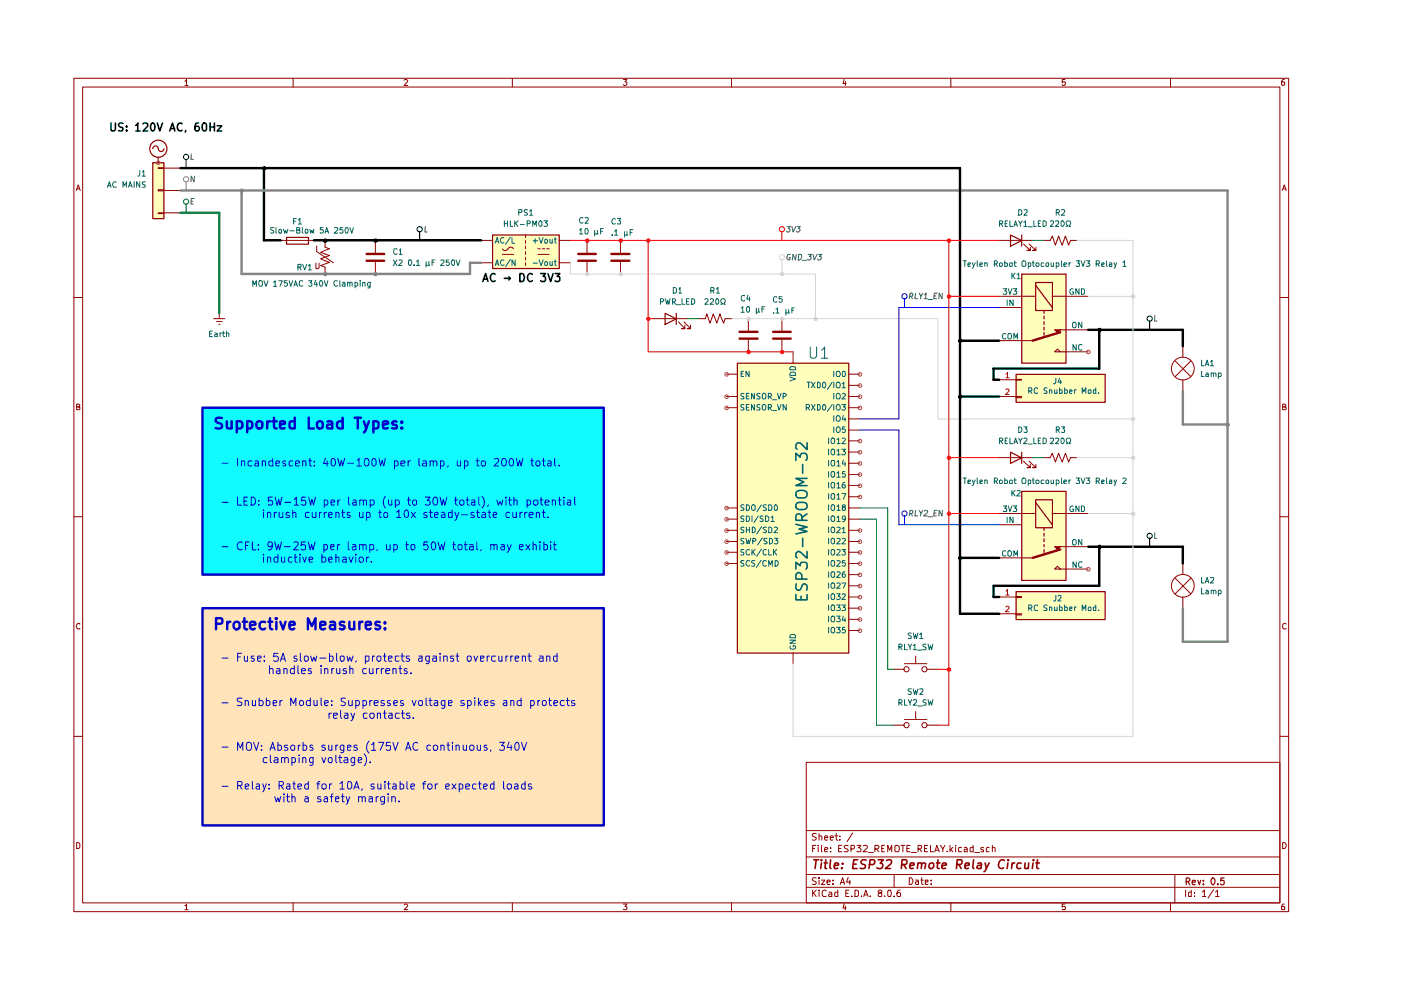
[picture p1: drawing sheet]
<svg xmlns="http://www.w3.org/2000/svg" width="297mm" height="210mm" viewBox="0 0 297 210" stroke-linecap="round" stroke-linejoin="round" font-family="sans-serif">
<g fill="none" stroke="#910000" stroke-width=".21">
<path d="M15.7 16.6h257.5v176.7h-257.5zM17.5 18.5h253.9v172.9h-253.9zM39.2 17.2h.2l.1-.4v1.3M39.2 18.1h.7M62.1 16.6v1.9M85.7 17l.2-.2h.3l.2 .3-.7 1h.7M108.6 16.6v1.9M132.2 16.8h.7l-.4 .6 .4 .1v.4l-.2 .2h-.4l-.1-.2M155.1 16.6v1.9M179 16.8l-.3 .9h.7M179.2 17.3v.8M201.6 16.6v1.9"/>
<path d="M225.8 16.8h-.6v.6h.6l.1 .1-.1 .5-.4 .1-.2-.2M248.2 16.6v1.9M272.3 16.8h-.3a.93 .93 0 0 0-.2 1.2h.5l.1-.5-.1-.1h-.5l-.1 .1M16.2 40.4l.4-1.2 .4 1.2M16.3 40h.5M271.9 40.4l.4-1.2 .4 1.2M272 40h.6M15.7 63.1h1.8M271.4 63.1h1.8M16.3 86.3h.4l.2-.3-.1-.2-.5-.1v1.2h.5l.1-.5-.2-.1M271.9 86.3l.6-.1v-.4l-.6-.1v1.2h.6l.2-.4-.3-.2M15.7 109.6h1.8"/>
<path d="M271.4 109.6h1.8M16.9 132.3l-.1-.1a.66 .66 0 0 0-.6 .4 .66 .66 0 0 0 .2 .7h.5M272.7 132.3l-.4-.1-.4 .3v.6l.2 .2h.6M15.7 156.1h1.8M271.4 156.1h1.8M16.3 178.6h.3l.3 .4v.6l-.3 .3h-.3zM170.9 161.6h100.5v29.8h-100.5zM170.9 176.1h100.5M172.3 179.9h.4M173 179.2h-.7v1.4M173.1 176.8l-.6-.1-.3 .3 .1 .3 .7 .2 .1 .2a.51 .51 0 0 1-.4 .4 .51 .51 0 0 1-.5 0M173.5 179.2v.1"/>
<path d="M173.5 179.7v.9M173.7 177.3l.3-.1 .2 .2v.7M173.7 176.7v1.4M174.2 179.2v1.2l.1 .2M174.8 177.6l.7-.1-.1-.2-.4-.1-.2 .2 .1 .7h.5M176 177.6l.7-.1-.1-.2-.4-.1-.2 .2 .1 .7h.5M176.1 179.7v.2M177 177.2h.6M177.3 176.7v1.2l.3 .2M177.8 179.9h.5M178.1 178v.1M178.1 177.3v.1"/>
<path d="M178.5 179.2h-.7v1.4h.7M179.8 179.3h-.7l-.1 .4 .2 .2 .5 .1 .1 .3-.1 .3h-.7M180.8 176.6l-1.2 1.9M181.7 179.2h.8l-.5 .5h.3l.2 .3v.5h-.8M183 179.3h.8l.1 .4-.9 .9h.9M186.9 179.9h.5M187.5 179.2h-.6v1.4h.6M189.7 179.4l.3-.2 .6 .2a.99 .99 0 0 1-.2 1.2h-.5l-.2-.2zM191 179.2h.9M191.4 179.2v1.4M192.3 179.9h.5M193 179.2h-.7v1.4h.7"/>
<path d="M196 179.9h.5M196.7 179.2h-.7v1.4h.7M197.3 179.2v1.4h.7M199.4 179.2l.5 .8 .4-.8M201.4 179.2v1.4M202 179.7l-.6 .6M202.6 179.2v.1M202.6 179.7v.9M203.9 179.7h-.4l-.3 .3 .1 .6h.6M204.5 179.7h.3l.3 .2v.7h-.6l-.1-.3 .7-.3M206.3 179.2v1.4h-.6v-.9h.6M208.5 179.7a.35 .35 0 0 0-.3 0 .35 .35 0 0 0-.3 .3l.6 .3v.3h-.6"/>
<path d="M209.7 179.7h-.3l-.3 .1v.7l.6 .1M210.4 179.8v-.1a.36 .36 0 0 1 .6 .2v.7M210.4 179.2v1.4M271.9 178.6a.65 .65 0 0 1 .8 .7 .65 .65 0 0 1-.8 .6zM39.2 192h.2l.1-.3v1.2M39.2 192.9h.7M62.1 191.4v1.9M85.7 191.9l.2-.2h.3l.2 .2-.7 1h.7M108.6 191.4v1.9M132.2 191.7h.7l-.4 .5 .4 .2v.3l-.1 .2-.6-.1M155.1 191.4v1.9M170.9 188.1h100.5"/>
<path d="M170.9 185.4h100.5M170.9 181.7h100.5M172.3 188.7v1.4M172.5 189.3l.6 .8M173.1 186.2l-.6-.1-.3 .3 .3 .4 .6 .3a.51 .51 0 0 1-.4 .4 .51 .51 0 0 1-.5 0M173.1 188.7l-.8 .8M173.7 188.7v.2M173.7 186.1v.2M173.7 186.6v.9M173.7 189.1v1M174.2 186.6h.7l-.7 .9h.7M174.8 180.2l.7-.2-.1-.3h-.4l-.2 .2 .1 .7h.5"/>
<path d="M175.2 188.9l-.4-.2-.5 .4 .1 .8 .2 .2 .6-.1M175.3 187l.7-.1-.1-.3h-.5l-.1 .2 .1 .7h.5M175.8 189.2l.4-.1 .2 .3v.7h-.6l-.1-.4 .7-.2M176.1 180.5v.1M176.6 187.4v.1M176.6 186.6v.2M177.6 188.7v1.4h-.6v-.9h.6M178.1 187.5l.5-1.4 .5 1.4M178.3 187.1h.6M179 191.6l-.3 .9h.7M179.2 192.1v.8M179.3 189.4h.5"/>
<path d="M179.8 186l-.3 1h.8M180 188.7h-.7v1.4h.7M180.2 186.6v.9M180.4 180h.5l.2-.2a.36 .36 0 0 0-.2-.6h-.5v1.4M180.6 190v.1M181.3 188.7h.3l.4 .4v.6l-.2 .4h-.5zM182.6 190v.1M183.1 190.1l.5-1.4 .5 1.4M183.2 189.7h.7M184.1 180.8h1.1M184.5 190v.1M185.5 180l.7-.1 .2-.2-.1-.4-.8-.1v1.4"/>
<path d="M185.8 180l.6 .6M186.4 189.3l-.2-.3 .2-.3 .5 .1v.3l-.7 .5 .2 .5h.5v-.6l-.2-.2M187.5 190v.1M188.2 189l.3-.3a.78 .78 0 0 1 .6 .6 .78 .78 0 0 1-.3 .8l-.5-.1zM188.2 180.6v-1.4l.4 1.1 .5-1.1v1.4M189.6 190v.1M189.6 185.4v2.7M190.8 188.7l-.5 .2-.1 .9 .1 .3 .6-.1-.1-.7-.4-.1-.2 .3M192.8 186.1a.72 .72 0 0 1 .8 .7 .72 .72 0 0 1-.8 .7zM193.2 180.8h1.1M194.1 186.6h.5l.1 .9M194.6 180h.6a.45 .45 0 0 0 .1-.7l-.7-.1v1.4"/>
<path d="M194.7 186.9h-.4l-.2 .3 .2 .3h.4M195 180l.4 .6M195.2 186.6h.5M195.4 186.1v1.2l.3 .2M196.2 187l.6-.1v-.3h-.6v.9h.6M197.4 187.4v.1M197.4 186.6v.2M198.2 180.6l.4-1.4 .5 1.4M198.4 180.3h.6M199.9 180v.6M200.8 180.5v.1M201.6 191.4v1.9"/>
<path d="M201.6 180.1l.4 .5M206.7 180.8h1M225.8 191.7h-.6v.6l.6-.1 .1 .2-.1 .5-.6-.1M248.2 191.4v1.9M249.1 185.4v6M251.4 188.7v1.4M252.6 188.7v1.4h-.5l-.1-.8 .2-.2 .4 .1M253.2 190v.1M253.2 189.2v.2M254.9 189.1l.5-.4v1.4M254.9 190.1h.8M257.3 188.6l-1.2 1.8"/>
<path d="M257.7 189.1l.4-.4v1.4M257.7 190.1h.8M272.3 191.7h-.3a.93 .93 0 0 0-.2 1.2h.5l.1-.5-.1-.2h-.5l-.1 .2"/>
</g>
<path d="M251.5 186.9h.5l.3-.3v-.2l-.3-.3h-.5v1.5M251.8 186.9l.5 .7M252.8 187.1l.6-.1v-.4h-.5l-.1 .2 .1 .7h.5M254 186.6l.3 1 .3-1M255.1 187.4v.2M255.1 186.6v.2M257.1 186.1a.76 .76 0 0 1 .5 .8 .76 .76 0 0 1-.5 .7l-.3-.4a.85 .85 0 0 1 .3-1.1zM258.2 187.4v.2M259.5 186.1h-.6l-.1 .7 .2-.2 .5 .1v.7l-.2 .2h-.3l-.2-.2" fill="none" stroke="#910000" stroke-width=".25"/>
<g fill="none" stroke="#910000" stroke-width=".34">
<path d="M172.6 182.3h1M173.1 182.3l-.3 1.8M174.2 182.3v.2M174.2 183l-.2 1.1M174.8 183h.6M175.1 182.3l-.2 1.8h.4M176.1 182.3l-.2 1.6 .3 .2M176.9 183.6l.9-.2-.1-.4h-.7l-.1 .9 .1 .2h.6M178.5 184v.1M178.6 183v.2M180.9 183.2h.6M181.9 182.3h-.9l-.2 1.8h.9"/>
<path d="M183.6 182.4l-.6-.1-.5 .4 .2 .4 .8 .4-.1 .5-.4 .1h-.6M184.3 183.3h.8l.2-.2a.5 .5 0 0 0-.1-.8h-.7l-.3 1.8M186.2 182.3h1.1l-.7 .7 .4 .1 .2 .3-.3 .7h-.7l-.3-.1M188 182.5l.3-.2 .6 .1a.51 .51 0 0 1 0 .7l-1.2 1h1.1M191.2 183.3l.9-.1 .2-.2v-.5l-.3-.2h-.7l-.2 1.8M191.6 183.3l.5 .8M192.9 183.6l.9-.2v-.4h-.6l-.2 .2v.9h.6M194.6 183.1l.3-.1h.4v1.1M194.6 183l-.1 1.1M195.4 183.2a.47 .47 0 0 1 .4-.2 .47 .47 0 0 1 .5 .2l-.2 .9M197.1 183.1l.3-.1 .6 .1v.7l-.3 .3h-.4l-.3-.1zM198.5 183h.8"/>
<path d="M198.9 182.3l-.2 1.6 .4 .2M199.7 183.6l1-.2-.1-.4h-.7l-.3 .9 .3 .2h.6M202.9 183.3l.9-.1 .2-.2v-.5l-.3-.2h-.8l-.1 1.8M203.3 183.3l.5 .8M204.6 183.6l.9-.2v-.4a.6 .6 0 0 0-.9 .2v.9h.7M206.4 182.3l-.2 1.6 .3 .2M207.3 183h.7l-.1 1.1M208.1 183.4l-.7 .1-.3 .4 .2 .2h.7M208.9 183l.2 1.1M209.7 183l-.8 1.7-.3 .1M212.9 182.5v-.1a.94 .94 0 0 0-1.2 .6 .94 .94 0 0 0 .6 1.1l.5-.1M213.7 183l-.2 1.1"/>
<path d="M213.8 182.3v.2M214.6 183l-.1 1.1M215.1 183l-.6 .3M216.5 183h-.7l-.2 .8 .2 .3h.6M217.3 183v1.1h.4l.3-.1M218.1 183l-.1 1.1M219 183l-.1 1.1M219.1 182.3v.2M219.6 183h.8M220 182.3l-.2 1.6 .4 .2"/>
</g>
<path d="M42.9 86.4h85.1v35.4h-85.1z" fill="#0ffbff"/>
<path d="M42.9 128.9h85.1v46.1h-85.1z" fill="#ffe4ba"/>
<g fill="#ffb">
<path d="M104.4 49.8h14.1v7.1h-14.1z"/>
<path d="M32.3 34.5h2.4v11.8h-2.4z"/>
<path d="M156.3 77h23.6v61.4h-23.6z"/>
<path d="M216.6 58.1h9.4v18.9h-9.4z"/>
<path d="M215.4 79.3h18.9v6h-18.9z"/>
<path d="M216.6 104.1h9.4v18.9h-9.4z"/>
<path d="M215.4 125.4h18.9v5.9h-18.9z"/>
</g>
<g fill="none" stroke="#0f0f0f" stroke-width=".34">
<path d="M23.5 26.1v1.5l.3 .2h.3l.4-.4v-1.3M26.1 26.2a.6 .6 0 0 0-1 .2l.2 .4 .7 .3a.45 .45 0 0 1-.2 .7l-.7-.1M26.8 27.6v.2M26.8 26.8v.1M28.8 26.6l.4-.5v1.7M28.8 27.8h.9M30.3 26.2l.7-.1 .3 .3-.1 .4-.9 1h1M32.1 26.2l.2-.1a.95 .95 0 0 1 .6 .8 .95 .95 0 0 1-.6 .9l-.2-.2-.2-.5zM33.4 26.1l.5 1.7 .6-1.7M36 27.8l.6-1.7 .5 1.7M36.2 27.3h.8M38.6 26.2a.77 .77 0 0 0-1 .3 .77 .77 0 0 0 .2 1 .52 .52 0 0 0 .8 .1"/>
<path d="M39.4 27.7l-.1 .3M42.1 26.1h-.4a1.18 1.18 0 0 0-.1 1.7l.5-.1 .1-.6-.3-.3h-.3l-.3 .3M43 26.2l.4-.1 .4 .3v1l-.4 .4a.91 .91 0 0 1-.4-1.6zM44.5 26.1v1.7M44.5 26.9h1M45.5 26.1v1.7M46.1 26.7h.9l-.9 1.1h.9M102.4 59.7l.6-1.7 .5 1.7M102.5 59.2h.8M105 58.2a.77 .77 0 0 0-1 .2 .77 .77 0 0 0 .1 1 .52 .52 0 0 0 .9 .1M106.9 59h1.3M107.9 58.7l.3 .3-.3 .4"/>
<path d="M110.2 58h.5a.95 .95 0 0 1 .5 .8 .95 .95 0 0 1-.5 .9h-.5zM112.9 58.2a.77 .77 0 0 0-1 .2 .77 .77 0 0 0 .1 1 .52 .52 0 0 0 .9 .1M114.6 58h1.1l-.6 .6 .5 .1v.9l-.7 .1-.3-.2M116.2 58l.6 1.7 .5-1.7M117.7 58h1l-.6 .6 .5 .2v.7l-.2 .2h-.5l-.2-.2"/>
</g>
<g fill="none" stroke="#910000" stroke-width=".25">
<path d="M32.4 34.5h2.4v11.9h-2.4zM32.4 31.5a.63 .63 0 0 1 .7-.5 .63 .63 0 0 1 .5 .8 .59 .59 0 0 0 .7 .3 .59 .59 0 0 0 .5-.6M60.7 50.3h4.7v1.5h-4.7zM104.4 49.8h14.2v7.1h-14.2zM214.2 49.8l2.4 1.2-2.4 1.2zM216.6 49.8v2.4M141 66.4l2.4 1.2-2.4 1.2zM143.4 66.4v2.4M156.3 77h23.7v61.5h-23.7zM219.6 60.5l3.5 4.7M221.4 65.8v.6M221.4 67v.6"/>
<path d="M221.4 68.2v.6M221.4 69.4v.6M221.4 70.5v.6"/>
<circle cx="33.6" cy="31.5" r="1.82"/>
</g>
<g fill="none" stroke="#910000" stroke-width=".21">
<path d="M33.5 35.6h1.2v.1h-1.2zM33.5 34.5h.1M33.5 33.3v1.2M34.7 35.6h3.6M33.5 45.1h1.2v.2h-1.2zM33.5 40.2h1.2v.3h-1.2zM34.7 40.4h3.6M34.7 45.1h3.6M59.5 51h7M67 55.8v1.1l.1 .1h.3l.2-.3v-.9M67.1 52.2v1.1l3.6 2.4M68.9 51v1.4l.9 .3-1.8 .8 1.8 .7-1.8 .7 1.8 .7-1.8 .7 .9 .3v1.5"/>
<path d="M79.6 51v2.6M79.6 55.5v2.6M102 51h2.4M102 55.7h2.4M106.5 53.9h2.4M106.5 52.8a.65 .65 0 0 0 1.2 0M107.7 52.8a.68 .68 0 0 1 1.2 0M111.4 49.8v.6M111.4 51v.6M111.4 52.2v.5M111.4 53.3v.6M111.4 54.5v.6"/>
<path d="M111.4 55.7v.6M114 53.9h2.4M114 52.7h.6M115 52.7h.5M115.9 52.7h.5M118.5 51h2.4M118.5 55.7h2.4M124.5 51v2.6M124.5 55.5v2.6M131.6 51v2.6M131.6 55.5v2.6M211.8 51h7.1"/>
<path d="M217 51.7l1.4 1.4h-.6h.6v-.7M218.2 51.7l1.4 1.4h-.7h.7v-.7M221.3 51h1.4l.4-1 .7 2 .7-2 .7 2 .7-2 .7 2 .4-1h1.3M45.3 67.6h2.4M45.9 68.2h1.2M46.4 68.7h.3M46.5 66.4h.1M46.5 66.4v1.2M138.6 67.6h7.1M143.8 68.2l1.4 1.5h-.7h.7v-.8M145 68.2l1.4 1.5h-.7h.7v-.8M148.1 67.6h1.4l.4-1.1 .6 2 .7-2 .8 2 .7-2 .7 2 .4-.9h1.4"/>
<path d="M154 79.3h2.3M158.7 67.6v2.5M158.7 72.1v2.5M165.8 67.6v2.5M165.8 72.1v2.5M168.1 74.6v2.4M179.9 79.3h2.4M216.6 62.8h2.9M216.6 72.2h2.3M223.1 62.8h2.9M224.8 74.6l-.6-.6-.6 .6h2.4M224.8 69.9l-.6 .5-.6-.5h2.4"/>
<path d="M249.2 76.5l3.3 3.3M250.8 73.4v2.4M252.5 76.5l-3.3 3.3M154 84.1h2.3M154 86.4h2.3M179.9 98.2h2.4M179.9 93.5h2.4M179.9 95.8h2.4M179.9 84.1h2.4M179.9 88.8h2.4M179.9 91.2h2.4M179.9 86.4h2.4"/>
<path d="M179.9 81.7h2.4M250.8 80.5v2.4M154 119.5h2.3M154 112.4h2.3M154 114.8h2.3M154 117.1h2.3M154 107.7h2.3M154 110.1h2.3M179.9 119.5h2.4M179.9 112.4h2.4M179.9 114.8h2.4M179.9 117.1h2.4"/>
<path d="M179.9 107.7h2.4M179.9 110.1h2.4M179.9 100.6h2.4M179.9 103h2.4M179.9 105.3h2.4M168.1 138.4v2.3M179.9 121.8h2.4M179.9 124.2h2.4M179.9 131.3h2.4M179.9 133.7h2.4M179.9 126.6h2.4M179.9 128.9h2.4"/>
<circle cx="250.8" cy="78.1" r="2.41"/>
</g>
<g fill="none" stroke="#006665" stroke-width=".21">
<path d="M105 51.6l.4-1.2 .3 1.2M105 56.3l.4-1.2 .3 1.2M105.1 51.2h.6M105.1 56h.6M106.8 50.5l-.5-.1a.67 .67 0 0 0-.2 .7 .67 .67 0 0 0 .5 .5l.2-.2M106.8 55.2l-.5-.1a.67 .67 0 0 0-.2 .7 .67 .67 0 0 0 .5 .5l.2-.2M108.2 50.3l-1 1.5M108.2 55l-1 1.6M108.5 50.4v1.2h.6M109.2 55.1v1.2l-.7-1.2v1.2M113 55.8h1M113 51.1h1"/>
<path d="M113.5 50.6v1M114.3 55.1l.4 1.2 .4-1.2M114.3 50.4l.4 1.2 .4-1.2M115.5 55.6l.2-.1h.3v.7l-.3 .1-.2-.2zM115.5 50.9l.2-.2 .3 .1v.7l-.3 .1-.2-.2zM116.6 55.5v.6l.2 .2 .3-.2M116.6 50.7v.7l.2 .2 .3-.2M117.1 50.7v.9M117.1 55.5v.8M117.5 55.5h.4M117.5 50.7h.4M117.7 55.1v1.1l.2 .1"/>
<path d="M117.7 50.4v1.1l.2 .1M157.1 79.2h.4M157.6 78.7h-.5v1.1h.5M158.8 78.7v1.1l-.6-1.1v1.1M167.5 79.9l1.2 .4-1.2 .5M167.6 79.1l.2-.2h.6l.3 .2v.5h-1.2zM167.6 77.9l.2-.2h.6l.3 .2v.5h-1.2zM176.8 78.7v1.1M177.5 78.7h.5l.1 .4-.1 .7h-.5l-.2-.3zM178.6 78.8l.1-.1a.6 .6 0 0 1 .6 .5 .6 .6 0 0 1-.2 .6h-.5zM157.7 83.5l-.4-.1-.2 .3v.2l.5 .2v.5h-.5M157.7 85.9l-.4-.1-.2 .2v.3l.5 .1 .1 .4-.2 .2-.4-.1"/>
<path d="M158.2 84h.5M158.2 86.4h.5M158.8 83.4h-.6v1.2h.6M158.8 85.8h-.6v1.2h.6M159.9 83.4v1.2l-.6-1.2v1.2M159.9 85.8v1.2l-.6-1.2v1.2M161.1 83.5l-.4-.1-.3 .3 .1 .2 .6 .3v.3l-.7 .1M161.1 85.9l-.4-.1-.3 .2 .1 .3 .6 .2v.4h-.7M161.6 83.6l.5-.2a.86 .86 0 0 1 .1 1.2h-.4l-.2-.2zM161.6 85.9l.5-.1a.78 .78 0 0 1 0 1.2l-.5-.2zM162.9 84.1l.6-.1v-.5l-.6-.1v1.2M162.9 86.4h.6v-.5l-.6-.1v1.2"/>
<path d="M163.2 84.1l.4 .5M163.2 86.4l.4 .6M163.8 84.8h.9M163.8 87h.9M164.8 83.4l.4 1.2 .4-1.2M164.8 85.8l.4 1.2 .4-1.2M166 84.1h.5l.2-.3-.2-.4h-.5v1.2M166.7 85.8v1.2l-.7-1.2v1.2M170.9 86.4h.5l.2-.1v-.4l-.2-.1h-.5v1.2M171.1 81h.7M171.3 86.4l.3 .6M171.4 81v1.2"/>
<path d="M172 85.8l.8 1.2M172 81l.8 1.2M172.8 85.8l-.8 1.2M172.8 81l-.8 1.2M173.3 85.8l.4 .1 .2 .2v.6l-.3 .3h-.3zM173.3 81l.4 .1 .2 .3v.6l-.2 .2h-.4zM174.4 86l.3-.2a.56 .56 0 0 1 .4 .6 .56 .56 0 0 1-.6 .5zM174.4 81.3l.3-.3a.71 .71 0 0 1 .2 1.2h-.3l-.2-.2zM175.7 92.9v1.2M175.7 95.2v1.2M175.7 97.6v1.2M175.7 100v1.2"/>
<path d="M176.4 97.6h.4l.2 .2v.8l-.6 .2a.86 .86 0 0 1 0-1.2zM176.4 95.2h.4l.2 .2v.9l-.6 .1a.86 .86 0 0 1 0-1.2zM176.4 100h.4l.2 .2v.8l-.6 .2a.86 .86 0 0 1 0-1.2zM176.4 92.9l.6 .1v.9l-.6 .2a.78 .78 0 0 1 0-1.2zM176.4 85.8l-1 1.4M176.4 81l-1 1.5M176.8 81v1.2M176.8 83.4v1.2M176.8 85.8v1.2M176.8 88.1v1.2M176.8 90.5v1.2M177.4 83.6l.2-.2 .4 .1a.87 .87 0 0 1 0 1.1h-.5l-.2-.4z"/>
<path d="M177.4 88.3l.2-.2a.6 .6 0 0 1 .6 .6 .6 .6 0 0 1-.6 .6l-.3-.4zM177.4 90.7l.2-.2a.6 .6 0 0 1 .6 .6 .6 .6 0 0 1-.6 .6l-.3-.4zM177.4 85.9l.2-.1 .5 .1v.7l-.1 .3-.4 .1-.2-.2zM177.4 81.2l.2-.2 .4 .1a.87 .87 0 0 1 0 1.1h-.5l-.2-.3zM177.5 98l.3-.4v1.2M177.5 93.2l.3-.3v1.2M177.5 95.6l.3-.4v1.2M177.5 98.8h.6M177.5 94.1h.6M177.5 96.4h.6M178.5 95.2h.7l-.4 .5 .4 .2v.5h-.6l-.1-.1M178.5 85.8h.7l-.4 .5h.4v.5l-.2 .2-.5-.1"/>
<path d="M178.6 93l.4-.1 .2 .3-.7 .9h.7M178.6 83.6l.4-.2 .2 .3-.7 .9h.7M178.6 81.4l.3-.4v1.2M178.6 82.2h.6M178.8 97.5l-.2 .9h.7M178.8 88.1l-.2 .8h.7M179.2 100h-.6v.5h.6v.6l-.5 .1-.1-.2M179.2 90.5h-.6v.6l.1-.2 .5 .1v.6h-.6M179.2 88.6v.7M179.2 98v.8M157.7 111.8h-.4l-.2 .2v.3l.5 .1v.5h-.5M157.7 114.2l-.4-.1-.2 .3v.2l.5 .2v.4h-.5"/>
<path d="M157.7 118.9h-.6v.1v.4l.5 .1v.5h-.5M157.7 116.6l-.4-.1-.2 .3v.2l.5 .2v.4h-.5M157.7 107.1l-.4-.1-.2 .3v.2l.5 .2v.5h-.5M157.7 109.5h-.6a.44 .44 0 0 0 .1 .4 .44 .44 0 0 0 .4 .2v.4h-.5M158.2 114.1l.2 1.2 .3-.8 .1 .8 .4-1.2M158.2 107a.66 .66 0 0 1 .7 .5 .66 .66 0 0 1-.2 .7h-.5zM158.2 109.4l.6 .2 .1 .3-.1 .5-.3 .2h-.3zM158.2 111.8v1.1M158.2 112.4h.7M158.9 119l-.5-.1a.67 .67 0 0 0-.2 .6 .67 .67 0 0 0 .5 .6l.2-.2M158.9 116.6h-.5l-.2 .4 .2 .6 .3 .1 .2-.2M158.9 111.8v1.1"/>
<path d="M159.4 107.2l.3-.2 .4 .2v.8l-.2 .2h-.4l-.2-.3zM159.4 109.4v1.2M159.4 116.5v1.2M159.5 111.8l.6 .2v.7l-.3 .2h-.3zM159.6 114.7h.5l.2-.1-.1-.4-.6-.1v1.2M159.6 117l.5 .7M160 118.9h-.5l-.2 .1 .2 .4 .4 .1v.5h-.6M160.1 116.5l-.7 .7M160.8 109.4l-.9 1.4M161.4 118.8l-1 1.5M161.5 111.7l-1.1 1.5M161.5 116.4l-1.1 1.5"/>
<path d="M161.5 107l-1.1 1.5M161.6 114l-1 1.6M161.8 109.5l-.4-.1-.3 .2 .3 .4 .4 .2v.3h-.7M162.3 109.4h.3l.4 .2v.7l-.4 .3h-.3zM162.5 111.8h-.4l-.3 .2 .3 .4 .4 .1v.4h-.7M162.5 119l-.5-.1a.67 .67 0 0 0-.3 .6 .67 .67 0 0 0 .5 .6l.3-.2M162.5 116.6a.45 .45 0 0 0-.7 .2l.1 .7 .2 .2 .4-.2M162.5 107.1l-.4-.1-.3 .3 .1 .2 .6 .3v.3l-.7 .1M162.6 114.2h-.6v.4l.6 .4-.2 .3-.4-.1M163 111.8h.3l.4 .2v.7l-.4 .2h-.3zM163 116.5v1.2h.6M163 107h.3l.4 .4v.5l-.2 .3h-.5z"/>
<path d="M163.2 114.1a.6 .6 0 0 1 .6 .6 .6 .6 0 0 1-.6 .6zM163.5 109.7l.3-.3v1.2M163.5 110.6h.7M164 116.5v1.2M164.2 111.8h.4l.2 .3-.7 .8h.7M164.2 114.1h.7l-.4 .5 .4 .2-.1 .4h-.6M164.2 117l.5 .7M164.3 118.9h.5a.66 .66 0 0 1 .2 .7 .66 .66 0 0 1-.7 .5zM164.4 107a.71 .71 0 0 1 .3 1.2h-.4l-.1-.2v-.7zM164.7 116.5l-.7 .7M175.7 102.3v1.2M175.7 104.6v1.2"/>
<path d="M175.7 107v1.2M175.7 109.4v1.2M175.7 111.8v1.1M175.7 114.1v1.2M175.7 116.5v1.2M175.7 118.9v1.2M176.4 118.9h.4l.2 .1v.9l-.6 .2a.86 .86 0 0 1 0-1.2zM176.4 102.3l.6 .1v.9l-.2 .2h-.4a.86 .86 0 0 1 0-1.2zM176.4 104.6l.6 .2v.9l-.2 .1h-.4a.86 .86 0 0 1 0-1.2zM176.4 107l.6 .2v.8l-.2 .2h-.4a.86 .86 0 0 1 0-1.2zM176.4 109.4l.6 .2v.8l-.6 .2a.78 .78 0 0 1 0-1.2zM176.4 111.8l.6 .1v.9l-.6 .1a.78 .78 0 0 1 0-1.1z"/>
<path d="M176.4 114.1l.6 .2v.8l-.6 .2a.78 .78 0 0 1 0-1.2zM176.4 116.5l.6 .2v.8l-.6 .2a.78 .78 0 0 1 0-1.2zM177.5 119l.5-.1 .1 .3-.7 .9h.7M177.5 100.3l.3-.3v1.2M177.5 102.6l.3-.3v1.2M177.5 105l.3-.4v1.2M177.5 107.4l.3-.4v1.2M177.5 109.7l.3-.3v1.2M177.5 111.8h.4l.2 .3-.7 .8h.7M177.5 114.2l.4-.1 .2 .4-.7 .8h.7M177.5 116.6l.4-.1 .2 .3-.7 .9h.7M177.5 110.6h.6"/>
<path d="M177.5 101.2h.6M177.5 103.5h.6M177.5 105.8h.6M177.5 108.2h.6M178.5 104.6h.8l-.5 1.2M178.5 116.5h.7l-.4 .4 .4 .3v.4l-.6 .1-.1-.2M178.6 112.1l.3-.3v1.1M178.6 114.2l.4-.1 .2 .4-.7 .8h.7M178.6 112.9h.6M178.8 107.5h-.2a.31 .31 0 0 1 .1-.4 .31 .31 0 0 1 .5 .1v.3l-.6 .1v.6h.6v-.2v-.2l-.2-.3M179.2 118.9h-.6v.5h.6v.6l-.5 .1-.1-.2M179.2 102.3h-.3a.93 .93 0 0 0-.3 1.2h.6v-.5v-.2h-.6v.2"/>
<path d="M179.2 109.9l-.2 .3-.4-.1v-.6l.4-.1a.73 .73 0 0 1-.1 1.2h-.3M163 120.1v-1.2l.3 .8 .4-.8v1.2M167.5 135.7h1.2l-1.2 .7h1.2M167.6 137l-.1 .1a.66 .66 0 0 0 .4 .6 .66 .66 0 0 0 .8-.3l-.1-.5h-.5v.3M167.6 134.7l.2-.2h.6l.3 .2v.5h-1.2zM175.7 121.2v1.2M175.7 123.6v1.1M175.7 125.9v1.2M175.7 128.3v1.2M175.7 130.6v1.2M175.7 133v1.2M176.4 121.2h.4l.2 .2v.9l-.6 .1a.86 .86 0 0 1 0-1.2z"/>
<path d="M176.4 123.6h.4l.2 .2v.8l-.6 .1a.87 .87 0 0 1 0-1.1zM176.4 130.6l.6 .2v.9l-.2 .1h-.4a.86 .86 0 0 1 0-1.2zM176.4 133l.6 .2v.8l-.6 .2a.78 .78 0 0 1 0-1.2zM176.4 125.9l.6 .2v.8l-.2 .2h-.4a.86 .86 0 0 1 0-1.2zM176.4 128.3l.6 .1v.9l-.2 .2h-.4a.86 .86 0 0 1 0-1.2zM177.4 130.6h.7l-.4 .5 .4 .2v.4l-.1 .1-.6-.1M177.4 133h.7l-.4 .4 .4 .3v.4h-.7M177.4 125.9h.7l-.4 .5 .4 .2v.3l-.1 .2-.6-.1M177.4 128.3h.7l-.4 .5 .4 .1v.4l-.1 .2-.6-.1M177.5 121.3l.5-.1 .1 .4-.7 .8h.7M177.5 123.7l.5-.1 .1 .4-.7 .7h.7M178.5 123.6h.8l-.5 1.1"/>
<path d="M178.5 128.3h.7l-.4 .5h.4v.1v.6l-.7-.1M178.6 126.1l.4-.2 .2 .3-.7 .9h.7M178.8 130.6l-.2 .9h.7M179.2 121.2h-.4l-.2 .3v.8h.6v-.4a.35 .35 0 0 0-.3-.2 .35 .35 0 0 0-.3 .2M179.2 133h-.6v.6l.1-.2 .5 .1v.6h-.6M179.2 131.1v.7"/>
</g>
<g fill="none" stroke="#000" stroke-width=".21">
<path d="M39.5 33.8v1.8M89 49.1v1.9"/>
<circle cx="39.5" cy="33.3" r=".55"/>
<circle cx="89" cy="48.6" r=".55"/>
</g>
<g fill="none" stroke="#848484" stroke-width=".21">
<path d="M39.5 38.5v1.9"/>
<circle cx="39.5" cy="38" r=".55"/>
</g>
<path d="M77.7 55.3h3.7M77.7 53.8h3.7M122.6 55.3h3.7M122.6 53.8h3.7M129.6 55.3h3.8M129.6 53.8h3.8M156.8 71.8h3.8M156.8 70.4h3.8M163.9 71.8h3.7M163.9 70.4h3.7M224.8 70.4l-5.9 1.8" fill="none" stroke="#910000" stroke-width=".51"/>
<g fill="none" stroke="#008200" stroke-width=".21">
<path d="M39.5 43.2v1.9"/>
<circle cx="39.5" cy="42.8" r=".55"/>
</g>
<g fill="none" stroke="#00f" stroke-width=".21">
<path d="M191.8 109.3v2"/>
<circle cx="191.8" cy="108.9" r=".55"/>
</g>
<g fill="none" stroke="#d3d3d3" stroke-width=".21">
<path d="M165.8 55v1.9"/>
<circle cx="165.8" cy="54.5" r=".55"/>
</g>
<path d="M223.6 69.9h2.4h-1.2l-.6 .5z" fill="#910000"/>
<path d="M216.6 58.1h9.4v18.9h-9.4zM219.6 59.9h3.5v5.9h-3.5zM215.4 79.4h18.9v5.9h-18.9zM219.6 106.6l3.5 4.7M221.4 111.9v.6M221.4 113.1v.6M221.4 114.3v.6M221.4 115.4v.6M221.4 116.5v.6" fill="none" stroke="#910000" stroke-width=".25"/>
<g fill="none" stroke="#910000" stroke-width=".21">
<path d="M211.8 65.2h4.7M211.8 62.8h4.7M211.8 72.2h4.7M226.1 74.6h4.6M226.1 69.9h4.6M226.1 62.8h4.6M211.8 80.5h3.6M211.8 84.1h3.6M215.4 84.1h1.2v.2h-1.2zM215.4 80.4h1.2v.2h-1.2zM216.6 108.9h2.9M216.6 118.3h2.3"/>
<path d="M223.1 108.9h2.9M224.8 115.9l-.6 .6-.6-.6h2.4M224.8 120.6l-.6-.5-.6 .5h2.4"/>
</g>
<g fill="none" stroke="#006665" stroke-width=".21">
<path d="M212.7 61.2h.7l-.4 .5h.4v.7l-.7-.1M213.3 70.8l-.3-.1a.6 .6 0 0 0-.5 .6 .6 .6 0 0 0 .5 .6l.3-.1M213.5 63.6v1.2M213.7 70.9l.5-.2a.65 .65 0 0 1 .3 .7 .65 .65 0 0 1-.5 .5l-.3-.2zM213.8 61.2l.3 1.2 .4-1.2M214.8 63.6v1.2l-.7-1.2v1.2M214.8 61.2h.8l-.5 .5h.4l.1 .2-.1 .5-.7-.1M215 71.9v-1.2l.4 .8 .3-.8v1.2M227.4 68.5l.5-.2a.65 .65 0 0 1 .3 .7 .65 .65 0 0 1-.5 .5l-.3-.2zM227.5 61.3l-.1-.1a.66 .66 0 0 0-.6 .5 .66 .66 0 0 0 .3 .7l.5-.1v-.4h-.3M228.2 73.1v1.2l-.7-1.2v1.2M228.8 61.2v1.2l-.7-1.2v1.2"/>
<path d="M229.3 61.2l.5 .1 .2 .3v.5l-.2 .3h-.5zM229.4 73.2l-.5-.1-.2 .2 .1 .8 .2 .2 .4-.2M229.4 68.3v1.2l-.7-1.2v1.2"/>
</g>
<path d="M213.3 79.3l.3-.3v1.1M213.3 82.6l.4-.1 .3 .3-.8 .9h.8M213.3 80.1h.7" fill="none" stroke="#b90000" stroke-width=".21"/>
<path d="M224.8 116.5l-5.9 1.8" fill="none" stroke="#910000" stroke-width=".51"/>
<path d="M223.6 115.9h2.4h-1.2l-.6 .6z" fill="#910000"/>
<path d="M214.2 95.9l2.4 1.2-2.4 1.2zM216.6 95.9v2.4M216.6 104.2h9.4v18.9h-9.4zM219.6 106h3.5v5.9h-3.5zM215.4 125.4h18.9v6h-18.9z" fill="none" stroke="#910000" stroke-width=".25"/>
<g fill="none" stroke="#910000" stroke-width=".21">
<path d="M211.8 97h7.1M217 97.8l1.4 1.3h-.6h.6v-.6M218.2 97.8l1.4 1.3h-.7h.7v-.6M221.3 97h1.4l.4-.9 .7 1.9 .7-1.9 .7 1.9 .7-1.9 .7 1.9 .4-1h1.3M211.8 111.3h4.7M211.8 108.9h4.7M211.8 118.3h4.7M226.1 115.9h4.6M226.1 108.9h4.6M250.8 119.5v2.3M194.1 139.1v1.6M211.8 126.6h3.6"/>
<path d="M211.8 130.1h3.6M215.4 130.1h1.2v.3h-1.2zM215.4 126.5h1.2v.2h-1.2zM226.1 120.6h4.6M249.2 122.6l3.3 3.3M250.8 126.6v2.3M252.5 122.6l-3.3 3.3M189.4 141.9h2.4M189.4 153.8h2.4M191.8 140.7h4.7M191.8 152.6h4.7M194.1 150.9v1.7"/>
<path d="M196.5 141.9h2.4M196.5 153.8h2.4"/>
<circle cx="250.8" cy="124.2" r="2.41"/>
<circle cx="192.2" cy="141.9" r=".55"/>
<circle cx="192.2" cy="153.8" r=".55"/>
<circle cx="196" cy="141.9" r=".55"/>
<circle cx="196" cy="153.8" r=".55"/>
</g>
<g fill="none" stroke="#006665" stroke-width=".21">
<path d="M212.7 107.3h.7l-.4 .5h.4v.7l-.7-.1M213.3 116.8h-.3a.6 .6 0 0 0-.5 .5 .6 .6 0 0 0 .5 .6l.3-.1M213.5 109.6v1.2M213.7 116.9l.5-.1a.65 .65 0 0 1 .3 .6 .65 .65 0 0 1-.5 .5l-.3-.1zM213.8 107.3l.3 1.2 .4-1.2M214.8 109.6v1.2l-.7-1.2v1.2M214.8 107.3h.8l-.5 .5h.4l.1 .1-.1 .6-.7-.1M215 117.9v-1.1l.4 .8 .3-.8v1.1M227.4 114.6l.5-.2a.65 .65 0 0 1 .3 .7 .65 .65 0 0 1-.5 .5l-.3-.2zM227.5 107.4l-.1-.1a.66 .66 0 0 0-.6 .4 .66 .66 0 0 0 .3 .8l.5-.1v-.5h-.3M228.2 119.1v1.2l-.7-1.2v1.2M228.8 107.3v1.2l-.7-1.2v1.2"/>
<path d="M229.3 107.3h.3l.4 .3v.6l-.2 .3h-.5zM229.4 119.2l-.5-.1-.2 .3 .1 .7 .2 .2 .4-.2M229.4 114.4v1.2l-.7-1.2v1.2"/>
</g>
<g fill="none" stroke="#000" stroke-width=".21">
<path d="M243.8 68v1.9M243.8 114v1.9"/>
<circle cx="243.8" cy="67.6" r=".55"/>
<circle cx="243.8" cy="113.6" r=".55"/>
</g>
<path d="M213.3 125.3l.3-.3v1.2M213.3 128.7l.4-.2 .3 .4-.8 .8h.8M213.3 126.2h.7" fill="none" stroke="#b90000" stroke-width=".21"/>
<g fill="none" stroke="#f00" stroke-width=".21">
<path d="M120.9 51h90.9M137.4 51v23.6h30.7M165.8 49.1v1.9M201.2 51v102.8h-2.3M137.4 67.6h1.2M201.2 62.8h10.6M201.2 97h10.6M201.2 108.9h10.6M198.9 141.9h2.3"/>
<circle cx="165.8" cy="48.6" r=".55"/>
</g>
<g fill="none" stroke="#00f" stroke-width=".21">
<path d="M191.8 63.2v2M211.8 65.2h-21.2v23.6h-8.3M182.3 91.2h8.3v20.1h21.2"/>
<circle cx="191.8" cy="62.8" r=".55"/>
</g>
<path d="M38.3 35.6h165.2v94.5h8.3M56 35.6v15.4h3.5M66.5 51h35.5M203.5 72.2h8.3M230.7 69.9h20.1v3.5M233.1 69.9v8.2h-22.4v2.4h1.1M203.5 84.1h8.3M203.5 118.3h8.3M230.7 115.9h20.1v3.6M233.1 115.9v8.3h-22.4v2.4h1.1" fill="none" stroke="#000" stroke-width=".51"/>
<path d="M38.3 40.4h222v95.7h-9.5v-7.2M51.2 40.4v17.7h48.5v-2.4h2.3M250.8 82.9v7.1h9.5" fill="none" stroke="#848484" stroke-width=".51"/>
<path d="M120.9 55.7v2.4h52v9.5M165.8 56.9v1.2M228.3 51h11.9v105.1h-72.1v-15.4M155.2 67.6h43.7v21.2h41.3M230.7 62.8h9.5M228.3 97h11.9M230.7 108.9h9.5" fill="none" stroke="#d3d3d3" stroke-width=".21"/>
<path d="M38.3 45.1h8.2v21.3" fill="none" stroke="#008200" stroke-width=".51"/>
<path d="M218.9 51h2.4M145.7 67.6h2.4M218.9 97h2.4M182.3 107.7h5.9v34.2h1.2M182.3 110.1h3.5v43.7h3.6" fill="none" stroke="#090" stroke-width=".21"/>
<g fill="none" stroke="#0000ca" stroke-width=".21">
<path d="M47.1 98.2h1.2M50.4 97.2v1.6M51.2 97.9l.2-.2 .4 .1 .1 1M51.2 97.7v1.1M53.4 97.8h-.7l-.1 .2v.6a.6 .6 0 0 0 .8 .1M54.1 97.8h.6l.1 1M54.8 98.1l-.5 .1-.3 .3 .3 .3 .5-.1M55.6 97.9l.2-.2 .4 .1 .1 1M55.6 97.7v1.1M57.8 97.8h-.7l-.1 .2v.6a.6 .6 0 0 0 .8 .1M57.8 97.2v1.6M58.5 98.3l.8-.2-.2-.4-.5 .1-.1 .8 .3 .2 .4-.1"/>
<path d="M60.5 97.8a.33 .33 0 0 0-.4-.1 .33 .33 0 0 0-.1 .5l.5 .2 .1 .2-.2 .2-.5-.1M62.1 97.8l-.5-.1-.3 .3 .1 .7h.7M62.7 98.3l.8-.2-.1-.3-.5-.1-.2 .3v.7h.7M64.2 97.9l.2-.2 .4 .1 .1 1M64.2 97.7v1.1M65.4 97.7h.6M65.7 97.2v1.4l.3 .2M66.6 98.6v.2M66.6 97.8v.2M69 97.1l-.4 1.2h1M69.3 97.7v1.1M70.4 97.3l.1-.1a.83 .83 0 0 1 .6 .8 .83 .83 0 0 1-.6 .8 1.19 1.19 0 0 1-.1-1.5z"/>
<path d="M71.6 97.2l.5 1.6 .3-1.2 .2 1.2 .5-1.6M73.7 98.2h1.2M75.7 97.6l.3-.1 .1-.3v1.6M75.7 98.8h.9M77.4 97.4l.2-.2a.83 .83 0 0 1 .7 .8 .83 .83 0 0 1-.7 .8 1 1 0 0 1-.2-1.4zM79 97.4l.2-.2a.87 .87 0 0 1 .6 .8 .87 .87 0 0 1-.6 .8 1 1 0 0 1-.2-1.4zM80.3 97.2l.4 1.6 .3-1.2 .4 1.2 .3-1.6M83.7 97.8h.5l.2 .2v.6a.52 .52 0 0 1-.7 .1M83.7 97.7v1.7M85 98.3l.9-.2-.1-.3-.5-.1-.3 .3v.6l.3 .2 .5-.1M86.5 97.7v1.1M87 97.7l-.3 .1-.2 .2"/>
<path d="M88.8 97.2v1.4l.3 .2M89.7 97.8h.6l.1 1M90.4 98.1l-.6 .1-.2 .3 .2 .3 .6-.1M91.2 97.9l.2-.2 .4 .1 .1 1M91.2 97.7v1.1M91.9 98l.2-.3 .4 .1 .1 1M93.4 97.8l.5-.1 .2 .3v.6l-.2 .2-.5-.1M93.4 97.7v1.7M95 98.7l-.2 .4M96.9 97.7v.9l.3 .2 .4-.2M97.6 97.7v1.1M98.5 97.8l.4-.1 .3 .3v.6l-.1 .1h-.6"/>
<path d="M98.5 97.7v1.7M100.9 97.7h.7M101.2 97.2v1.4l.4 .2M102.1 97.9l.3-.2 .4 .1 .2 .2v.6a.54 .54 0 0 1-1 0zM104.8 97.4l.6-.2 .3 .4-1 1.2h1M106.5 97.4l.3-.2a.83 .83 0 0 1 .6 .8 .83 .83 0 0 1-.6 .8 1 1 0 0 1-.3-1.4zM108.1 97.4l.3-.2a.87 .87 0 0 1 .5 .8 .87 .87 0 0 1-.5 .8 1 1 0 0 1-.3-1.4zM109.5 97.2l.3 1.6 .4-1.2 .3 1.2 .3-1.6M112.5 97.7h.6M112.8 97.2v1.4l.3 .2M113.7 97.9l.3-.2 .3 .1 .2 .2v.6a.47 .47 0 0 1-.5 .2 .47 .47 0 0 1-.4-.2zM115 97.7h.6"/>
<path d="M115.2 97.2v1.4l.4 .2M116.2 97.8h.6v1M116.8 98.1l-.5 .1-.2 .3 .2 .3 .5-.1M117.6 97.2v1.4l.3 .2M118.5 98.6v.2M47.1 115.9h1.2M47.1 106.5h1.2M50.4 105.4v1.7h.8M51.3 115.1a.77 .77 0 0 0-1 .2 .77 .77 0 0 0 .2 1 .53 .53 0 0 0 .8 .1M51.7 106.3h.6M52.1 115.7h.5M52.5 105.4h-.8v1.7h.8"/>
<path d="M52.8 114.9h-.7v1.7M53.3 105.4a.85 .85 0 0 1 .9 .9 .85 .85 0 0 1-.9 .8zM53.5 114.9v1.7h.8M54.8 116.4v.2M54.8 115.5v.2M54.9 106.9v.2M54.9 106.1v.2M55.9 117.5v.2M55.9 108.1v.2M55.9 108.6v1.1M55.9 118.1v1.1M56.7 118.3l.2-.2 .4 .1 .1 1"/>
<path d="M56.7 108.8l.2-.2 .4 .1 .1 1M56.7 108.6v1.1M56.7 118.1v1.1M57.7 115.6l-.3 .3-.5-.1v-.8l.5-.1a1.06 1.06 0 0 1-.2 1.7h-.3M57.7 105.4h-.8v.9l.2-.2h.4l.3 .3-.1 .6-.6 .1-.2-.2M58.2 108.6v1.1M58.3 114.9l.4 1.7 .3-1.2 .3 1.2 .4-1.7M58.3 105.4l.5 1.7 .3-1.2 .3 1.2 .4-1.7M58.7 108.6l-.4 .1-.1 .3M58.9 118.2l-.5-.1-.3 .3 .2 .7h.6M58.9 117.5v1.7M59.2 108.6v1l.2 .1 .5-.1"/>
<path d="M59.7 118.1l.1 1 .4 .1 .2-.2M59.9 108.6v1.1M60.3 115.9h1.3M60.4 118.1v1.1M60.4 106.5h1.2M61.3 108.7l-.4-.1-.3 .4 .1 .1 .6 .2 .1 .3-.3 .1-.5-.1M61.9 118.2l-.5-.1-.3 .3v.5l.3 .3 .5-.1M62.1 108.8v-.1a.36 .36 0 0 1 .6 .2v.8M62.1 108.1v1.6M62.3 115.1l.2-.2h.4l.3 .2v.3l-1 1.2h1M62.4 105.9l.4-.5v1.7M62.4 118.1h.6"/>
<path d="M62.4 107.1h.9M62.6 117.5v1.5l.4 .2M63.6 117.5v.2M63.6 118.1v1.1M64.2 118.1l.4 1.1 .3-1.1M64.8 114.9h-.9l-.1 .8 .3-.2 .6 .1 .1 .8-.3 .2-.7-.2M64.8 105.4h-.8l-.1 .9 .3-.2 .6 .1v.8l-.6 .1-.3-.2M65.4 114.9l.4 1.7 .2-1.2 .4 1.2 .4-1.7M65.4 105.4l.5 1.7 .2-1.2 .4 1.2 .4-1.7M65.5 118.7l.8-.2-.1-.3-.4-.1-.3 .3 .1 .7h.6M65.5 108.7l-.5-.1-.2 .2v.8h.7M66.2 108.6v1l.3 .1 .5-.1"/>
<path d="M67 108.6v1.1M67.7 108.6v1.1M68.2 108.6l-.5 .4M68.2 118.2l.5-.1 .4 .3-.2 .7h-.7M68.2 117.5v1.7M68.7 116.5l.5 .1 .1-.2 .1-.7-.1-.2h-.6v1.6M68.7 106.1l.6-.1 .2 .3v.5l-.2 .3-.6-.1M68.7 106v1.6M68.7 108.6v1.1M69.3 108.6l-.4 .1-.2 .3M69.7 118.7l.7-.2-.1-.4-.5 .1-.1 .8 .2 .2 .5-.1M69.7 109.2l.7-.1-.1-.5-.5 .1-.1 .9 .2 .1 .5-.1"/>
<path d="M70.1 116l.8-.2-.1-.3h-.6l-.1 .2 .1 .8h.6M70.2 106.5l.8-.1-.1-.3-.5-.1-.2 .3 .1 .7h.6M71.2 118.3l.1-.1a.36 .36 0 0 1 .6 .2v.8M71.2 108.8l.1-.1a.36 .36 0 0 1 .6 .2v.8M71.2 108.6v1.1M71.2 117.5v1.7M71.5 115.5v1.1M71.6 106v1.1M72.1 115.5h-.4l-.2 .2M72.1 106l-.3 .1-.2 .2M72.5 108.6h.6M72.6 118.2h.7l.1 1"/>
<path d="M72.6 108.1v1.5l.5 .1M73.4 118.5l-.8 .2v.4h.8M73.8 114.9v1.4l.3 .3M73.9 105.4v1.4l.3 .3M74 118.1l.4 1.1 .4-1.1M74.2 108.7l-.5-.1-.1 .4 .1 .2 .5 .1 .1 .3-.3 .1-.4-.1M74.8 115.5h.6v1.1M74.8 106.1h.6l.1 1M75.4 115.8l-.6 .1-.1 .3 .1 .4 .6-.1M75.4 117.5v.2M75.4 118.1v1.1M75.5 106.4l-.7 .1v.2l.1 .4 .6-.1"/>
<path d="M76.2 115.6l.7-.1 .1 1.1M76.2 108.6v1l.3 .1 .5-.1M76.2 115.5v1.1M76.3 106.2l.2-.2 .5 .1v1M76.3 106v1.1M77 115.7v-.2h.6v1.1M77 108.6v1.1M77 106.3l.2-.3 .4 .1 .1 1M77.7 108.7l.5-.1 .3 .4-.1 .6h-.7M77.7 108.6v1.7M77.7 118.1v1.1M78.2 118.1l-.3 .1-.2 .2"/>
<path d="M78.4 116.5l.5 .1 .3-.2v-.7l-.1-.2h-.7v1.6M78.5 106.1l.5-.1 .3 .3-.1 .7h-.7M78.5 106v1.6M78.7 119v.2M80 116.5l-.2 .3M80.3 108.6h.6M80.5 108.1v1.5l.4 .1M81.4 108.8l.2-.2 .5 .2v.8h-.7zM81.7 105.2a1.98 1.98 0 0 0 0 2.5M82 115.5v1l.5 .1 .2-.2M82.4 106v.8a.37 .37 0 0 0 .3 .3 .37 .37 0 0 0 .4-.2M82.7 115.5v1.1"/>
<path d="M83.1 106v1.1M83.5 116.5l.4 .1 .3-.2v-.7l-.1-.2h-.6v1.6M83.8 106.1l.5-.1 .4 .3-.2 .7h-.7M83.8 106v1.6M84.1 108.5h.1l.4-.4v1.6M84.1 109.7h.9M85.9 108.3l.2-.2a.9 .9 0 0 1 .5 .8 .9 .9 0 0 1-.4 .8 .83 .83 0 0 1-.6-.6 .83 .83 0 0 1 .3-.8zM86 115.5h.6M86.2 114.9v1.4l.4 .3M86.4 106h.6M86.6 105.4v1.4l.4 .3M87.2 115.5h.6l.2 .2v.5l-.4 .4-.4-.1z"/>
<path d="M87.2 108.6l.9 1.1M87.5 106.2l.3-.2 .5 .2-.1 .8-.4 .1-.3-.2zM88.1 108.6l-.9 1.1M90.2 105.4h1l-.6 .7 .5 .2v.6l-.3 .2-.6-.2M90.5 108.7l-.4-.1-.3 .4 .1 .1 .6 .2 .1 .3-.3 .1-.5-.1M90.7 114.9h-.8l-.1 .8 .7-.2 .3 .3-.1 .6-.2 .2-.7-.2M91 108.6h.7M91.3 108.1v1.5l.4 .1M91.8 114.9a.88 .88 0 0 1 .6 .8 .88 .88 0 0 1-.6 .9l-.4-.7 .1-.7zM91.9 105.6l.3-.2a.89 .89 0 0 1 .6 .9 .89 .89 0 0 1-.6 .8l-.3-.2-.1-.4zM92.1 109.2l.8-.1-.2-.5-.5 .1-.1 .9 .3 .1 .4-.1M92.9 114.9l.4 1.7 .3-1.2 .4 1.2 .3-1.7"/>
<path d="M93.3 105.4l.4 1.7 .3-1.2 .3 1.2 .4-1.7M93.6 108.7h.6l.1 1M94.3 109.1h-.5l-.2 .3 .2 .3 .5-.1M95.8 108.7l-.5-.1-.2 .2v.8h.7M95.8 108.1v1.6M96 115.5h.6M96.2 114.9v1.4l.4 .3M96.4 106h.6M96.4 108.6l.5 1.1M96.6 105.4v1.4l.4 .3M97.2 115.6h.7l.1 .6-.2 .3-.4 .1-.2-.2zM97.3 108.6l-.6 1.6-.3 .1"/>
<path d="M97.9 109.1h1.2M98.5 115.5h.6M98.6 114.9v1.4l.5 .3M98.8 106h.7M99.1 105.4v1.4l.4 .3M99.6 115.5h.6l.1 1.1M100 106.1h.7v1M100.3 115.8l-.7 .2v.5h.7M100.5 108.7l-.4-.1-.3 .4 .1 .1 .6 .2 .1 .3-.3 .1-.5-.1M100.7 106.4l-.7 .1a.36 .36 0 0 0 .2 .6l.5-.1M101 108.6h.7M101.1 114.9v1.4l.2 .3"/>
<path d="M101.3 108.1v1.5l.4 .1M101.5 105.4v1.4l.3 .3M102 116.5l-.1 .3M102.2 105.2a1.73 1.73 0 0 1 0 2.5M102.2 108.7h.7l.1 1M103 109.1h-.6l-.3 .3 .3 .3 .6-.1M103.5 108.6h.6M103.5 107l-.1 .4M103.7 108.1v1.5l.4 .1M104.1 115.6l.5-.1 .1 1.1M104.1 115.5v1.1M104.6 109.2l.7-.1-.1-.5-.6 .1v.9l.2 .1 .4-.1"/>
<path d="M104.7 115.7l.1-.2h.5l.1 1.1M105.3 106l.4 1.1 .3-.8 .3 .8 .3-1.1M106.3 115.5h.5l.1 1.1M106.9 115.8l-.6 .1-.1 .3 .1 .4 .6-.1M107.3 105.4v.2M107.3 106v1.1M107.5 115.5l.4 1.1M107.8 106h.7M108 105.4v1.4l.5 .3M108 108.7l-.5-.1-.2 .4 .1 .6h.6M108.4 115.5l-.6 1.4-.3 .2M108.7 108.6v1l.3 .1 .5-.1"/>
<path d="M109 106.2l.2-.2 .4 .1v1M109 105.4v1.7M109.5 108.6v1.1M110.2 116l.7-.2-.1-.3h-.6v.2v.8h.6M110.2 108.6v1.1M110.7 108.6l-.3 .1-.2 .3M111.3 108.6v1.1M111.5 115.5l.9 1.1M111.8 106.1l.4-.1 .3 .3-.1 .7h-.6M111.8 108.6l-.4 .1-.1 .3M111.8 106v1.6M112.2 109.2l.8-.1-.1-.4-.5-.1-.2 .3v.7l.2 .1 .5-.1"/>
<path d="M112.4 115.5l-.9 1.1M113 115.6l.6-.1 .1 1.1M113 114.9v1.7M113.7 108.8l.1-.1a.36 .36 0 0 1 .6 .2v.8M113.7 108.6v1.1M114.5 114.9v.2M114.5 115.5v1.1M114.5 106h.6M114.7 105.4v1.4l.4 .3M115 108.6h.6M115.2 108.1v1.5l.4 .1M115.3 115.5h.6l.2 .2v.5l-.2 .3h-.6"/>
<path d="M115.3 114.9v1.7M115.6 106.5l.8-.1-.1-.3-.5-.1-.2 .3 .1 .7h.6M116.2 109.6v.1M116.8 114.9v.2M116.8 115.5v1.1M117.1 106.2l.1-.1a.36 .36 0 0 1 .6 .2v.8M117.1 106v1.1M117.3 115.5h.6M117.5 114.9v1.4l.4 .3M118.4 106h.6M118.6 105.4v1.6l.4 .1M119.5 105.4v.2"/>
<path d="M119.5 106v1.1M120.3 106.1h.6l.1 1M121 106.4l-.7 .1a.36 .36 0 0 0 .2 .6l.5-.1M121.8 105.4v1.4l.2 .3M47.1 139.5h1.2M50.4 139.3h.6M51.2 138.5h-.8v1.7M51.8 139.1l.1 1 .4 .1 .2-.2M52.5 139.1v1.1M53.8 139.1h-.5v.2v.2l.5 .2v.4h-.5M54.6 139.6l.8-.2-.1-.3h-.6l-.1 .2 .1 .8h.6M56 139.1v.2"/>
<path d="M58.9 138.5h-.8l-.1 .8 .3-.2 .5 .1 .2 .2-.1 .6-.2 .2-.7-.2M59.6 139.7h.8M62.9 139.1h-.5l-.1 .2 .2 .3 .4 .1v.4h-.6M63.7 138.5v1.5l.2 .2M64.7 139.1h.5l.2 .3v.5l-.4 .3h-.2l-.3-.3v-.5zM65.9 139.1l.3 1.1 .3-.8 .4 .8 .2-1.1M67.8 139.5h1.3M69.8 139.1h.6l.2 .3v.5l-.2 .3-.6-.1M69.8 138.5v1.7M71.4 138.5v1.5l.1 .2M72.3 139.1h.5l.2 .3v.5l-.4 .3-.3-.1-.2-.2v-.5zM73.6 139.1l.2 1.1 .4-.8 .3 .8 .3-1.1"/>
<path d="M79 139.1v1.1M79.4 139.1h-.2l-.2 .3M80 139.2h.7l.1 .7-.3 .3-.4-.1-.2-.2zM81.3 139.1h.6M81.5 138.5v1.5l.4 .2M82.4 139.6l.7-.2v-.3h-.6l-.1 .2 .1 .8h.6M84.6 139.1l-.8 .1v.8l.3 .2 .5-.1M85 139.1h.7M85.3 138.5v1.5l.4 .2M86.8 139.1h-.6l-.1 .2 .1 .2 .6 .2v.4h-.7M88.8 139.1h.7v1.1M89.5 139.4l-.5 .1a.35 .35 0 0 0-.3 .4 .35 .35 0 0 0 .3 .3l.5-.1"/>
<path d="M91.8 139.1h.7v1.1M92.5 139.4l-.6 .1a.35 .35 0 0 0-.2 .4 .35 .35 0 0 0 .2 .3l.6-.1M93.3 138.5v.2M93.3 139.1v1.1M94.1 139.2l.6-.1 .1 1.1M94.1 139.1v1.1M96.2 139.1h-.6l-.1 .2 .1 .2 .6 .2v.4h-.7M96.7 139.1h.6M96.9 138.5v1.5l.4 .2M99.1 139.2h.7l.1 .7-.2 .2-.3 .1-.3-.2zM100.5 139.1l.3 1.1 .5-1.1M101.9 139.6l.7-.2-.1-.3h-.6v1h.6"/>
<path d="M103.3 139.1v1.1M103.8 139.1h-.3l-.2 .3M105.1 139.1h-.7l-.2 .3v.5l.2 .2h.7M105.7 139.1l.1 1 .5 .1 .1-.2M106.4 139.1v1.1M107.3 139.1v1.1M107.7 139.1h-.3l-.1 .3M108.3 139.1v1.1M108.7 139.1h-.2l-.2 .3M109.2 139.6l.8-.2-.1-.3h-.6l-.1 .2 .1 .8h.6M110.7 139.2l.6-.1 .1 1.1M110.7 139.1v1.1"/>
<path d="M111.9 139.1h.7M112.2 138.5v1.5l.4 .2M114.4 139.1h.7v1.1M115.1 139.4l-.5 .1a.35 .35 0 0 0-.3 .4 .35 .35 0 0 0 .3 .3l.5-.1M115.9 139.2l.6-.1 .1 1.1M115.9 139.1v1.1M118.1 139.1h-.6l-.2 .3v.5l.3 .3 .5-.1M118.1 138.5v1.7M47.1 149h1.2M47.1 158.4h1.2M50.4 159.1v-1.7l.6 1.2 .5-1.2v1.7M51.3 148.1h-.9v.5l.7 .3 .2 .4-.3 .3-.7-.1"/>
<path d="M52 148.7l.1-.1a.36 .36 0 0 1 .6 .2v.8M52 148.5v1.1M52.4 157.5a.59 .59 0 0 1 .6-.1 .59 .59 0 0 1 .3 .6v.5a.59 .59 0 0 1-.3 .5 .59 .59 0 0 1-.6 0l-.2-.5zM53.5 148.5v1l.4 .1 .3-.2M53.8 157.4l.6 1.7 .5-1.7M54.2 148.5v1.1M54.9 148.6l.6-.1 .3 .3-.2 .7h-.7M54.9 148v1.6M55.5 158.9v.2M55.5 158.1v.1M56 140v.2M56.5 148.6l.4-.1 .3 .3-.1 .7h-.6"/>
<path d="M56.5 148v1.6M57.1 141.9l.3-.2 .4 .1 .1 1M57.1 141.1v1.7M57.2 159.1l.6-1.7 .5 1.7M57.4 158.6h.8M57.9 149.1l.8-.2-.1-.3-.5-.1-.2 .3 .1 .7h.6M58.7 141.8h.6l.1 1M58.9 158.1a.52 .52 0 0 1 .8 .1l-.1 .7-.2 .2-.5-.1M58.9 157.4v1.7M59.4 142.2h-.7a.36 .36 0 0 0 .1 .6l.6-.1M59.4 148.5v1.1M59.4 140.2l.6-1.7 .5 1.7"/>
<path d="M59.9 148.5l-.4 .1-.1 .2M60.2 141.9l.2-.2 .4 .1 .1 1M60.2 141.7v1.1M61 158.1l-.5-.1-.2 .2 .1 .2 .6 .2v.4h-.7M61.6 149.6v-1.6l.6 1.2 .5-1.2v1.6M61.6 158.2a.52 .52 0 0 1 .9 0v.7l-.3 .2-.5-.2zM62.4 141.8l-.5-.1-.3 .4 .1 .6h.7M62.4 141.1v1.7M63.2 141.1v1.5l.2 .2M63.2 158v1.1M63.6 148.7l.2-.2 .5 .2v.6l-.1 .2-.4 .1-.2-.2zM63.7 158l-.5 .2"/>
<path d="M63.9 142.2h.9l-.1-.4-.5-.1-.3 .3 .1 .7h.7M64.3 158.1l.5-.1 .2 .2v.5l-.2 .4-.5-.1M64.3 157.4v1.7M65.8 148.6l-.5-.1-.4 .3 .2 .7h.7M65.8 148v1.6M66 141.8l-.4-.1-.2 .3v.2l.6 .1v.4h-.6M66.3 158.1l-.4-.1-.2 .2 .2 .3 .4 .1v.4h-.6M66.5 148.5v.9a.37 .37 0 0 0 .4 .2 .37 .37 0 0 0 .3-.2M67.2 148.5v1.1M68.1 148v1.4l.1 .2M68.1 141.1v.2M68.1 141.7v1.1"/>
<path d="M68.8 149.1l.8-.2-.1-.3-.4-.1-.3 .3 .1 .7h.6M68.8 141.9l.1-.1a.36 .36 0 0 1 .6 .2v.8M68.8 141.7v1.1M68.9 158.1l-.4-.1-.3 .2 .1 .2 .6 .2v.4h-.7M69.7 158l.1 1 .4 .1 .2-.2M69.8 151.2v1.1M70.3 151.2h-.4l-.1 .3M70.4 149.4v.2M70.4 148.6v.2M70.4 141.7v1.1M70.4 158v1.1M70.7 151.7l.8-.1v-.4h-.7l-.1 .2 .1 .8h.7"/>
<path d="M70.8 141.7l-.4 .1v.3M71.2 158v1.1M71.4 141.7l.1 1 .3 .1 .3-.1M71.6 158l-.4 .2M72.1 141.7v1.1M72.2 150.6v1.5l.3 .2M72.9 158v1.3l-.3 .3-.4-.1M72.9 158.1a.52 .52 0 0 0-.8 .1l.1 .7 .3 .2 .4-.1M73.1 151.2h.6v1.1M73.2 148.1l-.6-.1-.3 .3 .2 .4 .7 .3v.4a.64 .64 0 0 1-.9 .1M73.4 141.8l-.4-.1-.3 .3 .1 .2 .6 .1v.4h-.7M73.7 158.5l.7-.2-.1-.2-.5-.1-.1 .2v.8h.6"/>
<path d="M73.7 151.6h-.5a.35 .35 0 0 0-.2 .4 .35 .35 0 0 0 .2 .3l.5-.1M73.9 148.5l.1 1 .4 .1 .3-.2M74.2 141.9l.2-.2 .4 .1v1M74.2 141.1v1.7M74.4 151.2l.4 1.1M74.7 148.5v1.1M75.2 151.2l-.4 1.1-.4 .5M75.4 148.6l.5-.1 .3 .3v.5l-.3 .3-.5-.1M75.4 148.5v1.7M75.5 140.1l-.1 .3M75.7 158.1l-.4-.1-.3 .2 .1 .2 .6 .2v.4h-.7M77 148.6l.4-.1 .3 .3-.1 .7h-.6"/>
<path d="M77 148.5v1.7M77.2 159.9a1.82 1.82 0 0 1 0 2.5M77.5 140.1l.5 .1 .2-.2-.1-.9h-.6v1.6M77.6 141.8l-.5-.1-.2 .4v.4l.2 .3 .5-.1M77.8 151.2h-.7l-.1 .3 .1 .7h.7M78.2 157.1a1.82 1.82 0 0 0 0 2.6M78.3 141.7l.1 1 .4 .1 .3-.1M78.4 148.5v1.1M78.5 151.3h.7l.1 .7-.1 .2-.5 .1-.2-.2zM78.7 157.9l.5-.5v1.7M78.7 159.1h1M78.9 148.5l-.3 .1-.2 .2"/>
<path d="M79.1 141.7v1.1M79.3 149.1l.9-.2-.1-.3-.5-.1-.3 .3 .1 .7h.7M79.8 141.7v1.1M80 151.3l.6-.1 .1 1.1M80 151.2v1.1M80.3 157.4h1.1l-.8 1.7M80.3 141.7l-.3 .1-.2 .3M80.9 141.7v1.1M81.3 151.2h.6M81.4 141.7l-.4 .1-.1 .3M81.4 148.6l-.4-.1-.2 .3 .1 .2 .6 .3-.1 .2h-.6M81.5 150.6v1.5l.4 .2"/>
<path d="M81.8 142.2h.8l-.1-.4-.5-.1-.2 .3 .1 .7h.6M82.5 151.2h.6v1.1M82.7 148.6l-.3-.1-.3 .3 .1 .2 .6 .3-.1 .2h-.6M82.7 157.4h-.7l-.1 .8h.8v.8l-.6 .1-.2-.2M83.1 151.6h-.5a.35 .35 0 0 0-.2 .4 .35 .35 0 0 0 .2 .3l.5-.1M83.3 157.4l.5 1.7 .6-1.7M83.3 141.9l.3-.2 .3 .1 .1 1M83.3 141.7v1.1M83.5 149.1l.7-.2v-.3l-.5-.1-.2 .3 .1 .7h.6M84.6 141.7h.6M84.7 151.2h-.7l-.2 .3v.5l.2 .2h.7M84.8 141.1v1.5l.4 .2"/>
<path d="M85.1 151.2h.7M85.3 150.6v1.5l.5 .2M85.5 148.6l-.4-.1-.2 .3 .2 .3 .5 .2-.1 .2h-.6M86 159.1l.5-1.7 .6 1.7M86.1 158.6h.9M86.3 141.8a.33 .33 0 0 0-.5 0 .33 .33 0 0 0 0 .4l.5 .1 .1 .3-.3 .2-.4-.1M86.9 151.2h-.6l-.1 .2 .1 .2 .6 .2v.4h-.7M87.1 142.7v.1M87.4 148.5l.4 1.1 .4-1.1M87.6 152.1v.2M88.6 157.6a.77 .77 0 0 0-1 .2 .77 .77 0 0 0 .1 1 .53 .53 0 0 0 .9 .1M90.3 148v1.4l.3 .2"/>
<path d="M90.9 148.5h.7M91 140.1l-.4 .1-.3-.2v-.6l.1-.3h.6v1.3l-.3 .3-.4-.1M91.2 148v1.4l.4 .2M91.3 158.1l-.5-.1-.3 .2 .1 .8h.7M91.9 158.2a.54 .54 0 0 1 .9 0v.5l-.3 .4-.6-.2zM92.1 148.6h.7v1M92.8 148.9l-.8 .3 .3 .4 .5-.1M93.5 158.2l.2-.2 .4 .2v.9M93.5 158v1.1M94.3 148.5v1.4l-.3 .3-.4-.1M94.3 148.6l-.4-.1-.3 .3 .1 .7h.6M94.7 158h.6"/>
<path d="M95 157.4v1.4l.3 .3M95.1 149.1l.7-.2v-.3h-.7v.9h.7M95.9 157.4v.2M95.9 158v1.1M96.7 158.2l.2-.2 .5 .2v.9M96.7 158v1.1M98.2 158v.8a.37 .37 0 0 0 .3 .3 .37 .37 0 0 0 .4-.2M98.4 148.6l-.4-.1-.3 .3 .1 .2 .7 .3-.1 .2h-.7M98.9 158v1.1M99.1 148.6l.5-.1 .3 .3-.2 .7h-.6M99.1 148.5v1.7M99.6 158.2a.54 .54 0 0 1 .9 0v.5l-.3 .4-.5-.2z"/>
<path d="M100.7 148v.1M100.7 148.5v1.1M101.2 158l.1 1 .4 .1 .2-.2M101.4 148v1.6M101.6 149l.4 .6M101.9 158v1.1M102 148.5l-.6 .7M102.7 149.1l.8-.2-.1-.3-.4-.1-.3 .3 .1 .7h.6M103.2 158.1l-.3-.1-.3 .2 .1 .2 .5 .2v.4h-.6M104.1 159l-.1 .3M104.7 148.6l-.4-.1-.2 .3v.2l.7 .3-.1 .2h-.6M105.9 157.4h1l-.6 .7 .5 .1v.7l-.2 .2-.7-.2"/>
<path d="M106.8 148.6h.6v1M107.4 148.9l-.7 .3 .2 .4 .5-.1M107.9 157.3l-.4 1.2h1M108.3 148.7l.1-.1a.36 .36 0 0 1 .6 .2v.8M108.3 148.5v1.1M108.4 158v1.1M109.3 157.6l.3-.2a.95 .95 0 0 1 .5 .8 .95 .95 0 0 1-.5 .9l-.3-.2-.2-.5zM110.5 148.6l-.5-.1-.4 .3 .2 .7h.7M110.5 148v1.6M110.6 157.4l.5 1.7 .6-1.7M112.5 148.6l.5-.1 .3 .3v.5l-.3 .3-.5-.1M112.5 148.5v1.7"/>
<path d="M114 148.5v1.1M114.5 148.5l-.4 .1-.1 .2M116.3 148.5h.6M116.5 148v1.4l.4 .2M117.4 149.1l.8-.2-.1-.3-.5-.1-.2 .3 .1 .7h.6M119.6 148.6l-.5-.1-.3 .3 .2 .7h.6M120.1 148.5h.6M120.3 148v1.4l.4 .2M121.8 148.6l-.4-.1-.2 .3v.2l.7 .3-.1 .2h-.6M47.1 166.7h1.2M50.4 166.5h.8l.1-.6-.2-.2h-.7v1.6M50.8 166.5l.5 .8"/>
<path d="M52 166.8l.7-.2v-.3l-.5-.1-.2 .3v.6l.2 .2 .5-.1M53.5 165.7v1.5l.2 .1M54.4 166.3h.5l.1 1M55 166.6l-.5 .1-.2 .3 .2 .3 .5-.1M55.7 166.2l.3 1.1M56.5 166.2l-.8 1.7M56.6 160.7l-.5-.1-.3 .4 .2 .6h.6M57.1 167.1v.2M57.1 166.3v.2M57.3 160.1v1.4l.3 .2M58.2 160.7h.6l.1 1M58.3 168.9l.3 1.1 .3-.8 .3 .8 .3-1.1"/>
<path d="M58.9 161l-.8 .3 .2 .4 .6-.1M59.2 166.5h.7l.2-.3-.1-.3-.2-.2h-.6v1.6M59.5 166.5l.6 .8M59.7 160.8l.2-.2 .4 .1 .1 1M59.7 160.6v1.1M60.2 168.3v.2M60.2 168.9v1.1M60.4 160.9l.2-.3 .4 .1 .1 1M60.7 168.9h.7M60.8 166.3h.6l.1 1M61 168.3v1.5l.4 .2M61.5 166.6l-.5 .1-.3 .3 .3 .3 .5-.1"/>
<path d="M61.9 169.1l.2-.2 .4 .1 .1 1M61.9 160.7l.5-.1 .3 .4v.4l-.3 .3-.5-.1M61.9 160.6v1.7M61.9 168.3v1.7M62.1 166.2h.6M62.3 165.7v1.4l.4 .2M63.2 166.8l.7-.2-.1-.3-.4-.1-.2 .3v.6l.2 .2 .4-.1M63.4 160.1v.1M63.4 160.6v1.1M64.2 160.8l.2-.2 .4 .1 .1 1M64.2 160.6v1.1M64.7 169h.6l.1 1"/>
<path d="M65.4 166.3l-.5-.1-.3 .3v.5l.3 .3 .5-.1M65.4 169.2l-.6 .1-.2 .3 .2 .4 .6-.1M65.4 165.7v1.6M66.4 160.6v1.4l-.4 .3-.3-.1M66.4 160.7l-.5-.1-.3 .4v.4l.3 .3 .5-.1M67.1 166.2h.7M67.8 165.7l-.4 .2v1.4M68 169l-.4-.1-.3 .3 .3 .2 .4 .1v.4h-.7M68.2 160.6l.5 1.1 .4-1.1M68.4 166.3h.6l.2 .2v.5a.54 .54 0 0 1-1 0v-.5zM68.7 169h.6l.1 1M69.4 169.2l-.5 .1a.35 .35 0 0 0-.2 .4 .35 .35 0 0 0 .2 .3l.5-.1"/>
<path d="M69.8 166.2v1.1M70 168.9h.6M70.4 166.2l-.4 .1-.2 .2M70.6 168.3l-.3 .3v1.4M71.1 169.4l.8-.2-.1-.2-.4-.1-.3 .3 .1 .7h.6M71.2 160.1v1.4l.3 .2M71.8 160.6h.7M72.1 166.1l.5-.4v1.6M72.1 160.1v1.4l.4 .2M72.1 167.3h.9M72.4 168.9h.6M72.6 168.3v1.6l.4 .1"/>
<path d="M73 160.7h.7v1M73.4 168.9l.3 1.1M73.7 165.9l.3-.2a.83 .83 0 0 1 .6 .8 .83 .83 0 0 1-.6 .8l-.3-.2v-.4zM73.7 161l-.8 .3 .3 .4 .5-.1M74.2 168.9l-.5 1.4-.3 .2M75 167.3l.6-1.6 .5 1.6M75.2 160.6v1.4l-.4 .3-.3-.1M75.2 160.7l-.4-.1-.4 .4 .2 .6h.6M75.2 166.9h.8M75.9 161.2l.8-.2-.1-.3-.5-.1-.2 .3 .1 .7h.6M76 169.1l.3-.2 .4 .1 .1 1M76 168.9v1.1"/>
<path d="M76.8 167.2l-.2 .4M76.8 169.2a.35 .35 0 0 1 .3-.3 .35 .35 0 0 1 .4 .3v.8M78.2 169h.7l.1 1M78.5 161.5v.2M79 169.2l-.8 .2v.5h.8M79.3 166.3l-.4-.1-.2 .3v.2l.6 .2v.3h-.6M79.8 168.9v1.1M80.1 166.2v.9l.2 .2 .5-.2M80.3 168.9l-.5 .3M80.8 166.2v1.1M81.5 168.9v1.4a.52 .52 0 0 1-.7 .1M81.5 169a.6 .6 0 0 0-.8 .2v.5l.2 .2h.6"/>
<path d="M81.6 165.7v.2M81.6 166.2v1.1M82.1 166.2h.6M82.3 168.3v.2M82.3 168.9v1.1M82.4 165.7v1.4l.3 .2M83.1 169.1l.2-.2 .4 .1 .1 1M83.1 168.9v1.1M83.3 166.3h.6l.1 1M84 166.6l-.5 .1-.3 .3 .3 .3 .5-.1M84.6 169.8v.2M84.8 166.3h.6l.2 .2v.5a.52 .52 0 0 1-.8 .2"/>
<path d="M84.8 165.7v1.6M86.3 165.7v1.4l.2 .2M87.1 166.8l.8-.2-.1-.3-.5-.1-.2 .3v.6l.2 .2 .5-.1M89.6 166.2h.7M90.3 165.7l-.5 .2v1.4M90.8 166.4l.2-.2 .4 .1 .2 .2v.5a.54 .54 0 0 1-.9 0zM92.3 166.2v1.1M92.8 166.2l-.3 .1-.2 .2M94.5 166.8l.7-.2-.1-.4-.5 .1-.1 .8 .2 .2 .5-.1M95.8 166.2l.9 1.1M96.7 166.2l-.9 1.1M97.4 166.3l.4-.1 .3 .3v.5l-.1 .2h-.6"/>
<path d="M97.4 166.2v1.7M98.7 166.8l.9-.2-.1-.3-.5-.1-.3 .3v.6l.3 .2 .5-.1M100.9 166.3h-.6l-.1 .2v.5a.52 .52 0 0 0 .7 .2M101.4 166.2h.6M101.7 165.7v1.4l.3 .2M102.5 166.8l.8-.2-.1-.3-.4-.1-.3 .3v.6l.3 .2 .4-.1M104.7 166.3l-.5-.1-.2 .3 .1 .7h.6M104.7 165.7v1.6M106.8 165.7v1.4l.2 .2M107.6 166.4l.3-.2 .4 .1 .2 .2v.5a.54 .54 0 0 1-1 0zM109.1 166.3h.6l.1 1M109.8 166.6l-.5 .1-.2 .3 .2 .3 .5-.1"/>
<path d="M111.3 166.3l-.5-.1-.2 .3v.5l.2 .3 .5-.1M111.3 165.7v1.6M112.7 166.3l-.4-.1-.3 .3 .1 .2 .6 .2 .1 .2-.3 .2-.5-.1"/>
<circle cx="76.6" cy="118.7" r=".55"/>
<circle cx="97.9" cy="106.6" r=".55"/>
<circle cx="113.6" cy="106.6" r=".55"/>
<circle cx="89.2" cy="149.1" r=".53"/>
<circle cx="115.4" cy="149.1" r=".53"/>
<circle cx="70" cy="161.2" r=".53"/>
</g>
<g fill="none" stroke="#0000ca" stroke-width=".51">
<path d="M42.9 86.4h85.1v35.4h-85.1zM47.1 88.6h-1l-.3 .1a.61 .61 0 0 0 .3 1l.7 .1a.6 .6 0 0 1 .2 .9l-.3 .1h-1M48.1 89.3v1.2a.6 .6 0 0 0 1 .2M49.1 89.3v1.5M50.2 89.4l.7-.1 .5 .4v.7l-.3 .4h-.9M50.2 89.3v2.4M52.4 89.4l.6-.1 .5 .4v.7l-.2 .4h-.9M52.4 89.3v2.4M54.5 89.5a.68 .68 0 0 1 1.1 .2v.7a.68 .68 0 0 1-.6 .5 .68 .68 0 0 1-.6-.5v-.7zM56.6 89.3v1.5M57.3 89.3l-.6 .2-.1 .2M57.7 89.3h1"/>
<path d="M58.1 88.6v1.9l.2 .3h.4M59.4 90.1l1.1-.3-.1-.4-.7-.1-.3 .1v.3v1.1h1M62.5 89.4h-.9a1.15 1.15 0 0 0 0 1.4h.9M62.5 88.6v2.2M65.4 88.6v2.2h1.1M67.3 89.5a.66 .66 0 0 1 1.1 .2l-.1 1a.68 .68 0 0 1-1.1-.3zM69.4 89.4h1v1.4M70.4 89.8l-.1 .2h-.6a.43 .43 0 0 0-.4 .4 .43 .43 0 0 0 .4 .4h.7M72.6 89.4l-.6-.1-.5 .4v.7l.2 .4h.9M72.6 88.6v2.2M75.2 88.6h1.3M75.9 88.6v2.2"/>
<path d="M77.1 89.3l.5 1.5M78.2 89.3l-.7 2.1-.4 .3M79.2 89.4l.6-.1 .4 .2 .1 .2-.1 1-.4 .1h-.6M79.2 89.3v2.4M81.2 90.1l1.1-.3-.1-.4-.7-.1-.2 .1-.1 .3 .1 1.1h.9M84.1 89.4a.6 .6 0 0 0-1 .3 .85 .85 0 0 0 1 .5v.6h-1M85.2 90.7l.1 .1h-.1v-.1v.1M85.2 89.4l.1 .1-.1 .2-.1-.2 .1-.1v.3M42.9 128.9h85.1v46.1h-85.1zM45.8 132.2h1.2l.2-.4-.1-.6-.4-.1h-.9v2.3M48.2 131.8v1.6M48.9 131.8l-.5 .1-.2 .3"/>
<path d="M49.8 131.9a.67 .67 0 0 1 1 .3l-.1 1a.67 .67 0 0 1-.7 .2 .67 .67 0 0 1-.5-.5v-.7zM51.5 131.8h.9M51.8 131.1v2l.4 .3h.2M53 132.6l1.2-.2-.2-.5-.7-.1-.3 .4v.9l.3 .3h.5l.2-.1M56.2 131.9a.84 .84 0 0 0-1.2 .3v.7a.77 .77 0 0 0 1.2 .4M56.9 131.8h.8M57.2 131.1v2l.5 .3M58.6 131.1h-.2l.2 .1v-.1v.1M58.6 131.8v1.6M59.4 131.8l.6 1.6 .5-1.6M61.4 132.6l1.1-.2-.1-.5-.7-.1-.2 .1-.1 .3 .1 1.1 .2 .1 .7-.1M65.3 133.4v-2.3l.8 1.7 .8-1.7v2.3"/>
<path d="M67.9 132.6l1.1-.2-.1-.5-.7-.1-.2 .1-.1 .3 .1 1.1 .2 .1 .7-.1M70 131.9h1v1.5M71 132.4l-.7 .1a.48 .48 0 0 0-.3 .8l.3 .1h.5l.2-.1M73 131.9a.6 .6 0 0 0-.9 .3v.3a.85 .85 0 0 1 1 .4l-.1 .4-.3 .1-.6-.1M74.1 131.8l.1 1.5a.59 .59 0 0 0 .9-.1M75.1 131.8v1.6M76.2 131.8v1.6M76.9 131.8l-.4 .1-.3 .3M77.6 132.6l1.1-.2-.1-.5-.7-.1-.3 .1v.3v1.1l.3 .1 .7-.1M80.5 131.9a.6 .6 0 0 0-.9 .3l.1 .3a.85 .85 0 0 1 .9 .4l-.1 .4-.2 .1-.7-.1M81.6 133.2v.2M81.6 131.9v.3"/>
</g>
<circle cx="51.3" cy="40.4" r=".47" fill="#848484"/>
<g fill="#000">
<circle cx="56" cy="35.7" r=".47"/>
<circle cx="69" cy="51" r=".47"/>
</g>
<circle cx="69" cy="58.1" r=".47" fill="#848484"/>
<circle cx="79.6" cy="51" r=".47" fill="#000"/>
<circle cx="79.6" cy="58.1" r=".47" fill="#848484"/>
<circle cx="124.5" cy="51" r=".47" fill="#f00"/>
<circle cx="124.5" cy="58.1" r=".47" fill="#d3d3d3"/>
<circle cx="131.6" cy="51" r=".47" fill="#f00"/>
<circle cx="131.6" cy="58.1" r=".47" fill="#d3d3d3"/>
<g fill="#f00">
<circle cx="165.8" cy="74.6" r=".47"/>
<circle cx="158.7" cy="74.6" r=".47"/>
</g>
<circle cx="158.7" cy="67.6" r=".47" fill="#d3d3d3"/>
<circle cx="137.5" cy="67.6" r=".47" fill="#f00"/>
<g fill="#d3d3d3">
<circle cx="165.8" cy="67.6" r=".47"/>
<circle cx="165.8" cy="58.1" r=".47"/>
</g>
<g fill="#000">
<circle cx="233.1" cy="70" r=".47"/>
<circle cx="233.1" cy="116" r=".47"/>
</g>
<circle cx="137.5" cy="51" r=".47" fill="#f00"/>
<g fill="#d3d3d3">
<circle cx="240.2" cy="108.9" r=".47"/>
<circle cx="240.2" cy="97.1" r=".47"/>
<circle cx="240.2" cy="62.9" r=".47"/>
</g>
<circle cx="260.3" cy="90" r=".47" fill="#848484"/>
<g fill="#d3d3d3">
<circle cx="172.9" cy="67.6" r=".47"/>
<circle cx="240.2" cy="88.9" r=".47"/>
</g>
<g fill="#000">
<circle cx="203.6" cy="72.3" r=".47"/>
<circle cx="203.6" cy="84.1" r=".47"/>
<circle cx="203.6" cy="118.3" r=".47"/>
</g>
<g fill="#f00">
<circle cx="201.2" cy="51" r=".47"/>
<circle cx="201.2" cy="62.9" r=".47"/>
<circle cx="201.2" cy="97.1" r=".47"/>
<circle cx="201.2" cy="108.9" r=".47"/>
<circle cx="201.2" cy="141.9" r=".47"/>
</g>
<g fill="none" stroke="#474747" stroke-width=".21">
<path d="M40.6 32.7l-.1 1.1h.5M41.2 37.3l-.1 1.2-.5-1.2-.1 1.2M40.6 42.7h.3M41.1 42.1h-.5l-.1 1.2h.5M90.2 48l-.1 1.2h.5M166.9 48h.7l-.5 .4 .4 .2v.3l-.3 .3h-.3l-.2-.2M167.6 53.9h-.5a.65 .65 0 0 0-.3 .7 .65 .65 0 0 0 .4 .5l.3-.1 .1-.4h-.3M167.9 48l.2 1.2 .6-1.2M168.8 53.9l-.1 1.2-.6-1.2-.1 1.2M169 48h.7l-.5 .4 .4 .2v.3l-.3 .3h-.3l-.2-.2M169.3 53.9h.5l.1 .3a.73 .73 0 0 1-.7 .9zM170.1 55.2h.9"/>
<path d="M171.4 53.9h.6l-.4 .5h.4v.5l-.3 .2h-.3l-.2-.2M172.4 53.9l.2 1.2 .6-1.2M173.5 53.9h.7l-.5 .5 .5 .2-.4 .5h-.3l-.2-.2M192.9 62.8l.6-.1v-.4l-.1-.2h-.4l-.2 1.2M193.1 62.8l.4 .5M194.1 62.1l-.1 1.2h.6M194.9 62.1l.3 .7 .5-.7M195.2 62.8v.5M195.9 63.3h.7M196 62.5l.3-.4v1.2M196.8 63.5h.9M198 62.7h.5"/>
<path d="M198.7 62.1h-.6l-.1 1.2h.5M199.8 62.1l-.1 1.2-.6-1.2v1.2M244.9 66.9l-.1 1.2h.5M192.9 108.9l.6-.1v-.4l-.1-.2h-.4l-.2 1.2M193.1 108.9l.4 .5M194.1 108.2l-.1 1.2h.6M194.9 108.2l.3 .7 .5-.7M195.2 108.9v.5M196 108.4l.2-.2h.3l.2 .3-.9 .9h.8M196.8 109.6h.9M198 108.8h.5M198.7 108.2h-.6l-.1 1.2h.5"/>
<path d="M199.8 108.2l-.1 1.2-.6-1.2v1.2M244.9 112.9l-.1 1.2h.5"/>
</g>
<g fill="none" stroke="#006665" stroke-width=".21">
<path d="M22.8 39.7l.4-1.2 .3 1.2M22.9 39.4h.6M24.6 38.7l-.2-.2a.67 .67 0 0 0-.5 .5 .67 .67 0 0 0 .2 .7l.5-.1M26.1 39.7v-1.2l.3 .9 .4-.9v1.2M27.3 39.7l.3-1.2 .4 1.2M27.3 39.4h.6M28.4 38.5v1.2M29.6 38.5v1.2l-.6-1.2v1.2M29.6 36.2v.8l-.1 .3h-.3M30.1 36.5l.4-.3v1.1M30.1 37.3h.7M30.8 38.6h-.6v.4l.5 .2 .1 .3-.1 .2h-.6"/>
<path d="M55 59.5h.5l.1 .2v.8l-.5 .2a.86 .86 0 0 1-.1-1.2zM56 59.5l.4 1.2 .4-1.2M58 59.9l.3-.4v1.2M58.1 48.3h-.7v.4l.7 .4-.3 .3h-.4M58.5 48.3v1l.2 .1M59.1 59.5h.8l-.5 1.2M59.2 48.7l.3-.1 .2 .2v.5l-.2 .1-.4-.2zM60.1 48.6l.3 .8 .1-.5 .3 .5 .2-.8M60.9 59.5h-.6v.5h.6l.1 .5-.3 .2-.4-.2M61.3 59.5l.3 1.2 .5-1.2M61.5 48.9h.9M62.2 46.9h.5"/>
<path d="M62.8 46.3h-.6v1.2M62.9 48.8h.5l.2-.4-.2-.1h-.5v1.1h.5l.2-.1v-.4l-.3-.1M63.2 56.6h.6v-.5l-.6-.1v1.2M63.2 46.7l.4-.4v1.2M63.2 47.5h.7M63.5 56.6l.3 .6M64.1 48.3v1l.2 .1M64.2 59.6l-.5-.1a.67 .67 0 0 0-.3 .7 .67 .67 0 0 0 .5 .5l.3-.2M64.2 56l.4 1.2 .4-1.2M64.8 48.7l.3-.1 .2 .2v.5l-.2 .1-.4-.2zM65.4 56.4l.3-.4v1.2M65.4 57.2h.6"/>
<path d="M65.4 59.5h.7l-.3 .4 .3 .1v.5l-.1 .2h-.4l-.2-.2M65.7 48.6l.2 .8 .2-.5 .3 .5 .1-.8M66.9 59.4l-.3 .9h.7M67.1 59.9v.8M67.8 59.6l.1-.1a.59 .59 0 0 1 .6 .4 .59 .59 0 0 1-.2 .6l-.1 .2-.4-.2zM68.5 48.3h-.6v.5h.6l.1 .4-.3 .2-.4-.1M68.7 59.5l.5 1.2 .3-1.2M68.9 49.4l.4-1.1 .4 1.1M69 49.1h.6M71 48.3h.5l.1 .3-.7 .8h.7M71.5 59.6l-.5-.1a.67 .67 0 0 0-.2 .7 .67 .67 0 0 0 .5 .5l.2-.2M72.1 59.5v1.1l.1 .1"/>
<path d="M72.6 59.9h.4l.2 .1v.7M72.6 48.3h-.5v.5h.5v.6h-.4l-.1-.1M73.3 48.3a.59 .59 0 0 1 .6 .3 .59 .59 0 0 1-.2 .7l-.1 .1a.71 .71 0 0 1-.3-1.1zM73.7 59.9v.8M74.2 48.3l.4 1.1 .3-1.1M75.3 59.9h.3l.3 .2v.4l-.3 .2-.3-.1M75.3 59.9v1.1M76.4 59.5v.1M76.4 59.9v.8M76.9 59.9v.8M78.5 59.9v1l-.1 .1h-.4M78.5 59.9h-.4l-.2 .2v.4l.2 .2 .4-.1"/>
<path d="M83.4 55.1l.8 1.2M84.2 52.8l-.5-.1-.2 .3 .1 .8 .2 .1 .4-.1M84.2 55.1l-.8 1.2M84.6 55.2l.5-.1 .2 .4-.8 .8h.8M84.7 53.1l.2-.4v1.2M84.7 53.9h.6M86.8 55.1a.6 .6 0 0 1 .6 .4 .6 .6 0 0 1-.3 .7l-.2 .1-.3-.3v-.7zM87.8 56.1v.2M88.3 55.5l.3-.4v1.2M88.3 56.3h.7M90.3 55.5v1.1M90.9 55.5v.6l-.1 .2-.5-.2"/>
<path d="M90.9 56.1l.2 .2M91.6 55.6h.4M92.2 55.1h-.6v1.2M93.5 55.2l.5-.1 .1 .4-.7 .8h.7M95.2 55.1h-.5l-.1 .5h.6v.6l-.5 .1-.1-.2M95.8 55.1h.4l.2 .2v.7l-.3 .3a.71 .71 0 0 1-.3-1.2zM96.7 55.1l.4 1.2 .4-1.2M106.9 46.8v1.2M106.9 47.4h.7M107.6 46.8v1.2M108.2 46.8v1.2h.5M109.1 46.8v1.2"/>
<path d="M109.3 47.3l.5 .7M109.8 46.8l-.7 .7M110 45h.6l.1-.5-.7-.1v1.2M110.3 47.6h.9M111.8 47.4h.6v-.5l-.6-.1v1.2M111.8 44.5h-.6v.4l.6 .4-.2 .3h-.4M112.3 44.8l.3-.4v1.2M112.3 45.6h.6M112.9 48v-1.2l.5 .9 .3-.9v1.2M114.4 46.9l.2-.1 .3 .3v.7l-.3 .2a.7 .7 0 0 1-.2-1.1zM115.3 46.8h.8l-.4 .4 .4 .3-.1 .4h-.7M122.9 48.8h.1l.2-.4v1.2"/>
<path d="M122.9 49.6h.6M123.6 46.2l-.5-.1a.67 .67 0 0 0-.2 .7 .67 .67 0 0 0 .5 .5l.2-.1M124 48.7l.3-.3a.71 .71 0 0 1 .2 1.2h-.3l-.2-.2zM124 46.2h.7v.5l-.7 .6h.7M126.1 48.9v1.1M126.7 49.4l.1 .2M126.7 48.9l-.1 .7h-.4l-.1-.2M127.3 49h.5M127.9 48.4h-.6v1.2M129.8 49.8v.1M130.3 49l.3-.3v1.2M130.3 49.9h.7"/>
<path d="M130.5 46.5l-.3-.2a.67 .67 0 0 0-.5 .5 .67 .67 0 0 0 .3 .7l.5-.1M130.9 46.3h.7l-.4 .5 .4 .1v.5h-.7M132.4 49.1v1.2M132.9 49.7l.2 .2M132.9 49.1v.8h-.5v-.2M133.6 49.3h.4M134.2 48.7h-.6v1.2M204.2 55.3h.7M204.6 55.3v1.2M205.2 56.1l.5-.1v-.2h-.5v.7h.5M206.2 55.7l.2 .8M206.8 55.7l-.5 1.1-.1 .1"/>
<path d="M207.2 55.3v1l.1 .2M207.8 56.1l.5-.1v-.2h-.5v.7h.5M208.8 55.8h.5v.7M208.8 55.7v.8M210.8 56h.4l.3-.5-.3-.2h-.4v1.2M211.1 56l.4 .5M211.9 47.4h.5l.2-.2-.1-.3-.6-.1v1.2M211.9 55.8h.5v.7l-.5-.1zM212.2 47.4l.4 .6M213 55.3v1.2h.4l.2-.2-.1-.5h-.5M213.1 47.4h.3M213.6 46.8h-.5v1.2h.5"/>
<path d="M214.1 46.8v1.2h.6M214.1 55.8h.5l-.1 .7h-.4zM214.5 57.9v1.2M214.7 58.4l.5 .7M215 48l.3-1.2 .4 1.2M215 55.7h.5M215.1 47.7h.5M215.1 55.3v1l.1 .2h.3M215.2 57.9l-.7 .7M215.6 58.3l.4-.4v1.2M215.6 59.1h.7M216 46.8l.3 .6 .4-.6"/>
<path d="M216 44.4l.6 .2 .1 .4-.1 .5-.4 .1h-.2zM216.3 47.4v.6M216.7 55.5l.3-.2 .3 .1a.87 .87 0 0 1 0 1.1h-.5l-.1-.4zM217.1 47.2l.3-.4v1.2M217.1 44.5h.7v.5l-.7 .6h.7M217.1 48h.7M218 55.8h.5v.6l-.5 .1M218 48.1h.9M218 55.7v1.2M218.9 55.7h.4M219 55.3v1l.3 .2M219.2 46.8v1.2h.5"/>
<path d="M219.7 55.8h.5l.1 .5-.2 .2h-.3l-.2-.2zM220.1 47.4h.4M220.6 46.8h-.5v1.2h.5M221.1 46.8h.4l.3 .3v.7l-.3 .2h-.4zM221.3 55.8a.36 .36 0 0 0-.6 .2l.1 .5h.5M221.8 55.8h.5l-.1 .7h-.4zM222.7 46.9h.7v.4l-.7 .7h.7M222.8 55.7l.1 .8 .5-.1M223.4 55.7v.8M223.8 46.9h.7v.4l-.7 .7h.7M223.9 55.8l.4-.1 .2 .3v.3l-.1 .2h-.5M223.9 45h.6v-.5l-.6-.1v1.2"/>
<path d="M223.9 55.7v1.2M224.2 45l.4 .6M225 46.9l.3-.1a.64 .64 0 0 1 .4 .6 .64 .64 0 0 1-.5 .6l-.2-.2zM225 55.3v1.2h.2M225 44.5h.7v.5l-.7 .6h.7M225.6 56.1l.5-.1-.1-.3-.4 .2v.4v.2h.5M226.1 48h.2l-.2-.6a.48 .48 0 0 1 .4-.6 .48 .48 0 0 1 .5 .6l-.2 .4h-.1v.2h.3M226.7 55.7v.8M227 55.7l-.3 .1v.2M228.2 55.3h.7l-.4 .5 .4 .1v.5h-.7M229.2 55.3l.4 1.2 .4-1.2M230.3 55.3h.8l-.5 .5 .5 .2v.3l-.2 .2-.6-.1"/>
<path d="M232.4 56h.5l.2-.2v-.3l-.2-.2h-.5v1.2M232.7 56l.4 .5M233.6 56.1l.5-.1v-.2h-.5v.7h.5M234.6 55.3v1l.2 .2M235.2 55.8h.5v.7h-.5v-.4l.5-.1M236.2 55.7l.3 .8M236.7 55.7l-.3 1.1-.2 .1M238.1 55.6l.3-.3v1.2M238.1 56.5h.7M44.4 70.8h.5M45 70.2h-.6v1.2h.6M45.6 70.6h.4l.1 .8"/>
<path d="M46.1 70.9l-.5 .1-.1 .1 .1 .3 .5-.1M46.7 70.6v.8M47 70.6h-.3v.2M47.2 70.6h.5M47.3 70.2v1l.4 .2M48 70.7l.5-.1v.8M48 70.2v1.2M53.6 60.7v-1.2l.3 .9 .5-.9v1.2M58 60.7h.7M62.3 60.7l.4-1.2 .4 1.2M62.4 60.4h.6M73.2 60.2h-.5l-.1 .2 .1 .3 .5-.1"/>
<path d="M73.7 60l.1-.1h.4v.8M74.2 60l.1-.1h.4v.8M76.9 60l.1-.1h.4v.8M140 64h.5l.2-.2-.2-.5h-.5v1.2M141.1 63.3l.3 1.2 .2-.8 .2 .8 .3-1.2M142.6 64h.4l.3-.2-.3-.5h-.4v1.2M142.7 61h.4l.3 .3v.6l-.1 .2h-.6zM142.8 64l.5 .5M143.4 64.6h1M143.9 61.3l.3-.3v1.1M143.9 62.1h.6M144.6 63.3v1.2h.6"/>
<path d="M145.5 63.9h.5M146.1 63.3h-.6v1.2h.6M146.6 63.3l.6 .2 .1 .3-.1 .5-.3 .2h-.3zM149.4 63.5l.2-.2h.3l.2 .2v.3l-.7 .7h.7M150.6 63.5l.4-.2 .3 .4-.8 .8h.8M150.7 61.6h.5l.2-.1v-.4l-.2-.1h-.5v1.1M151 61.6l.4 .5M151.9 61.3l.3-.3v1.1M151.9 62.1h.7M152 63.3a.62 .62 0 0 1 .4 .6 .62 .62 0 0 1-.4 .6 .78 .78 0 0 1 0-1.2zM152.8 64.5h.4v-.2l-.4-.3v-.3l.4-.4 .5 .2 .1 .5-.3 .3v.2h.3M157.1 65.4l.4-.4v1.2"/>
<path d="M157.1 66.2h.7M157.9 62.7h-.5a.67 .67 0 0 0-.3 .6 .67 .67 0 0 0 .5 .5l.3-.1M158.4 65h.3l.2 .2v.8l-.2 .2a.71 .71 0 0 1-.3-1.2zM158.6 62.6l-.3 .8h.7M158.9 63v.8M160.4 65.4v1.1M160.9 65.4v.7l-.4 .1-.1-.2M160.9 66l.1 .2M161.5 65.5h.5M162.1 65h-.6v1.2M164 66.3v.1M164.5 65.5l.3-.2v1.1"/>
<path d="M164.5 66.4h.7M164.7 63l-.5-.1-.2 .3 .1 .7 .2 .2 .4-.2M165.8 62.9h-.6v.5h.6l.1 .4-.3 .3-.4-.2M166.6 65.6v1.2M167.2 66.2v.2h.2M167.2 65.6l-.1 .8h-.4l-.1-.2M167.9 65.8h.3M168.4 65.3h-.5v1.1M171.8 73.6v1.9a.74 .74 0 0 0 .7 .5 .74 .74 0 0 0 .6-.5v-1.9M174.2 74.3l.6-.7v2.3M174.2 75.9h1.3M254.8 78.7v1.1h.5"/>
<path d="M254.8 76.4v1.2h.5M255.5 77.6l.4-1.2 .4 1.2M255.6 77.2h.6M255.7 79.2l.3-.1 .2 .1v.6h-.5l-.1-.2 .6-.3M256.6 76.7l.4-.3v1.2M256.6 77.6h.7M256.8 79.2l.3-.1 .2 .1v.6M256.8 79.1v.7M257.3 79.2l.2-.1 .3 .1v.6M258.3 79.2a.36 .36 0 0 1 .6 .1l-.1 .5h-.5M258.3 79.1v1.2M211.9 93.5h.5l.2-.2-.1-.3-.6-.1v1.2"/>
<path d="M212.2 93.5l.4 .6M213.1 93.5h.3M213.6 92.9h-.5v1.2h.5M214.1 92.9v1.2h.6M215 94.1l.3-1.2 .4 1.2M215.1 93.7h.5M216 92.9l.3 .6 .4-.6M216 90.5l.6 .2 .1 .3-.1 .5-.4 .2h-.2zM216.3 93.5v.6M217.1 93l.4-.1 .3 .3-.8 .9h.8M217.1 90.5h.7l-.4 .4 .4 .2v.5h-.7M218 94.1h.9"/>
<path d="M218.1 82.9h.5l.2-.2v-.3l-.2-.2h-.5v1.2M218.4 82.9l.4 .5M219.2 92.9v1.2h.5M220 82.4l-.4-.2-.3 .3v.6l.2 .3 .5-.1M220.1 93.5h.4M220.6 92.9h-.5v1.2h.5M221.1 92.9h.4l.3 .2v.7l-.3 .3h-.4zM222 82.3h-.6v.4l.5 .2 .1 .3-.1 .2h-.6M222.5 82.7l.3-.1 .2 .2v.6M222.5 82.6v.8M222.7 93h.7v.4l-.7 .7h.7M223.6 82.6v.8l.5-.1"/>
<path d="M223.8 93h.7v.4l-.7 .7h.7M223.9 80.2v.8l-.2 .4h-.3M223.9 91.1h.6v-.5l-.6-.1v1.2M224.1 82.6v.8M224.2 91.1l.4 .6M224.6 82.2v1.2h.5l.1-.5a.36 .36 0 0 0-.6-.2M224.6 80.2l-.2 .8h.6M224.9 80.6v.8M225 93l.3-.1a.64 .64 0 0 1 .4 .6 .64 .64 0 0 1-.5 .6l-.2-.3zM225 90.5h.7l-.3 .4 .3 .2v.5h-.7M225.7 82.2v1.2h.4l.2-.2-.1-.5h-.5M226.1 94.1h.2l-.2-.6a.48 .48 0 0 1 .4-.6 .48 .48 0 0 1 .5 .6l-.2 .3h-.1v.3h.3"/>
<path d="M226.7 83.1l.6-.2-.1-.3-.5 .2v.4l.1 .2h.4M227.8 82.6v.8M228.2 82.6l-.4 .1v.2M229.4 83.4v-1.2l.4 .9 .4-.9v1.2M230.8 82.7h.5l-.1 .7h-.4zM232.3 82.2v1.2h-.4l-.1-.7h.5M232.9 83.3v.1M204.2 101.3h.7M204.6 101.3v1.2M205.2 102.2l.5-.2v-.1h-.5v.6h.5M206.2 101.8l.2 .7M206.8 101.8l-.5 1.1-.1 .1"/>
<path d="M207.2 101.3v1.1l.1 .1M207.8 102.2l.5-.2v-.1h-.5v.6h.5M208.8 101.9h.5v.6M208.8 101.8v.7M210.8 102h.4l.3-.4-.3-.3h-.4v1.2M211.1 102l.4 .5M211.9 101.9h.5v.6l-.5-.1zM213 101.3v1.2h.4l.2-.1-.1-.5h-.5M214.1 101.9h.5l-.1 .6h-.4zM214.5 104v1.2M214.7 104.5l.5 .7M215 101.8h.5"/>
<path d="M215.1 101.3v1.1l.1 .1h.3M215.2 104l-.7 .6M215.6 104.1l.5-.1 .2 .3-.7 .9h.7M216.7 101.5l.3-.2 .3 .1a.87 .87 0 0 1 0 1.1h-.5l-.1-.3zM218 101.9h.5v.5l-.5 .1M218 101.8v1.2M218.9 101.8h.4M219 101.3v1.1l.3 .1M219.7 101.9h.5l.1 .5-.2 .1h-.3l-.2-.1zM221.3 101.9a.36 .36 0 0 0-.6 .1l.1 .5h.5M221.8 101.9h.5l-.1 .6h-.4zM222.8 101.8l.1 .7 .5-.1"/>
<path d="M223.4 101.8v.7M223.9 101.9l.4-.1 .2 .2v.4l-.1 .1h-.5M223.9 101.8v1.2M225 101.3v1.2h.2M225.6 102.2l.5-.2-.1-.2-.4 .1v.5v.1h.5M226.7 101.8v.7M227 101.8l-.3 .1v.1M228.2 101.3h.7l-.4 .6h.4v.5h-.7M229.2 101.3l.4 1.2 .4-1.2M230.3 101.3h.8l-.5 .6 .5 .1v.4l-.2 .1-.6-.1M232.4 102h.5l.2-.1v-.4l-.2-.2h-.5v1.2M232.7 102l.4 .5"/>
<path d="M233.6 102.2l.5-.2v-.1h-.5v.6h.5M234.6 101.3v1.1l.2 .1M235.2 101.9h.5v.6h-.5v-.3l.5-.2M236.2 101.8l.3 .7M236.7 101.8l-.3 1.1-.2 .1M238.1 101.5l.4-.2 .3 .4-.8 .8h.8M190.6 137.2h.6v-.5l-.6-.1v1.2M190.8 137.2l.5 .6M191.8 136.6v1.2h.6M192.5 136.6l.5 .6 .3-.6M193 137.2v.6M193.2 134.3l-.4-.1-.3 .3 .3 .3 .4 .2v.3h-.7"/>
<path d="M193.6 136.9l.4-.3v1.2M193.6 134.2l.3 1.2 .2-.9 .2 .9 .3-1.2M193.6 137.8h.7M194.6 137.8h.9M195 134.5l.3-.3v1.2M195 135.4h.7M196.3 136.7l-.4-.1-.2 .2 .2 .4 .4 .1v.4h-.6M196.8 136.6l.2 1.2 .3-.9 .2 .9 .3-1.2M218.1 128.9h.5l.2-.1v-.4l-.2-.1h-.5v1.2M218.4 128.9l.4 .6M220 128.4l-.4-.1-.3 .3v.6l.2 .3 .5-.1M222 128.4h-.6v.4l.5 .1 .1 .4-.1 .2h-.6"/>
<path d="M222.5 128.8l.3-.1 .2 .2v.6M222.5 128.7v.8M223.6 128.7v.8l.5-.1M223.9 126.2v.9l-.2 .3h-.3M224.1 128.7v.8M224.4 126.4l.4-.2 .2 .2v.3l-.7 .7h.7M224.6 128.3v1.2h.5l.1-.6a.36 .36 0 0 0-.6-.1M225.7 128.3v1.2h.4l.2-.2-.1-.5h-.5M226.7 129.1l.6-.2-.1-.2-.5 .2v.4l.1 .2h.4M227.8 128.7v.8M228.2 128.7l-.4 .1v.1M229.4 129.5v-1.2l.4 .8 .4-.8v1.2"/>
<path d="M230.8 128.8h.5l-.1 .7h-.4zM232.3 128.3v1.2h-.4l-.1-.7h.5M232.9 129.4v.1M254.8 124.7v1.2h.5M254.8 122.4v1.2h.5M255.5 123.6l.4-1.2 .4 1.2M255.6 123.3h.6M255.7 125.2l.3-.1 .2 .2v.6h-.5l-.1-.3 .2-.1 .4-.1M256.6 122.5h.7v.4l-.7 .7h.7M256.8 125.2l.3-.1 .2 .2v.6M256.8 125.1v.8M257.3 125.3l.2-.2 .3 .2v.6"/>
<path d="M258.3 125.2a.36 .36 0 0 1 .6 .2l-.1 .5h-.5M258.3 125.1v1.2M190.6 149l.6-.1v-.5l-.6-.1v1.2M190.8 149l.5 .5M191.8 148.3v1.2h.6M192.5 148.3l.5 .7 .3-.7M193 149v.5M193.2 146h-.5l-.2 .2 .2 .4 .5 .1v.4l-.2 .1h-.5M193.6 148.5l.2-.2h.3l.2 .2v.3l-.7 .7h.7M193.6 146l.3 1.2 .2-.8 .2 .8 .3-1.2M194.6 149.7h.9M195 146.1h.7v.5l-.7 .6h.7"/>
<path d="M196.3 148.4l-.4-.1-.2 .3v.2l.6 .3v.3l-.6 .1M196.8 148.3l.2 1.2 .3-.8 .2 .8 .3-1.2"/>
</g>
<g fill="none" stroke="#006665" stroke-width=".34">
<path d="M168.7 97.6v-1.5l1 .8a.67 .67 0 0 1 .4-.8h.6l.3 .3 .1 .9-.2 .3M170.2 98.5v1.8M171.1 93.9v1.4l-1.3-1.3a.67 .67 0 0 0-1.1 .3v.6l.3 .3M168.7 111.2l2.4 .6-1.7 .4 1.7 .5-2.4 .5M168.8 106.8a1.59 1.59 0 0 1 2.3 .2l-.1 .7a1.59 1.59 0 0 1-2.3-.2zM168.8 104.3a1.49 1.49 0 0 1 2.3 .3 .76 .76 0 0 1-.8 1h-.8a.8 .8 0 0 1-.7-.4 .8 .8 0 0 1 0-.9zM170 110.3v-.9a.68 .68 0 0 0-.6-.4 .68 .68 0 0 0-.7 .4v.9h2.4M170.2 114.1v1.8M171.1 116.9v1.5l-1.7-1.5h-.2l-.5 .4v.6l.3 .4M171.1 101.4h-2.4l1.7 .8-1.7 .8h2.4M171.1 109l-1.1 .7M168.7 126.1v1.1h2.4v-1.1"/>
<path d="M168.7 120.6v-1.4l1 .8 .1-.6a1.06 1.06 0 0 1 1.2 0l.1 .9-.2 .3M168.8 123.8v1.1a.6 .6 0 0 0 .9 .2l.1-.4a.87 .87 0 0 1 .9-.9l.2 .2a.88 .88 0 0 1 .1 1.1M169.8 126.4v.8M170 122.8v-.9a.65 .65 0 0 0-.6-.5 .65 .65 0 0 0-.7 .5v.9h2.4"/>
</g>
<g fill="none" stroke="#b54549" stroke-width=".21">
<circle cx="33.6" cy="34.5" r=".38"/>
<circle cx="154" cy="79.4" r=".38"/>
<circle cx="182.3" cy="79.4" r=".38"/>
<circle cx="230.8" cy="74.6" r=".38"/>
<circle cx="154" cy="84.1" r=".38"/>
<circle cx="154" cy="86.5" r=".38"/>
<circle cx="182.3" cy="98.3" r=".38"/>
<circle cx="182.3" cy="81.7" r=".38"/>
<circle cx="182.3" cy="93.5" r=".38"/>
<circle cx="182.3" cy="95.9" r=".38"/>
<circle cx="182.3" cy="84.1" r=".38"/>
<circle cx="182.3" cy="86.5" r=".38"/>
<circle cx="154" cy="114.8" r=".38"/>
<circle cx="154" cy="110.1" r=".38"/>
<circle cx="154" cy="117.1" r=".38"/>
<circle cx="154" cy="112.5" r=".38"/>
<circle cx="154" cy="119.5" r=".38"/>
<circle cx="154" cy="107.7" r=".38"/>
<circle cx="182.3" cy="100.6" r=".38"/>
<circle cx="182.3" cy="112.5" r=".38"/>
<circle cx="182.3" cy="114.8" r=".38"/>
<circle cx="182.3" cy="117.1" r=".38"/>
<circle cx="182.3" cy="105.4" r=".38"/>
<circle cx="182.3" cy="103" r=".38"/>
<circle cx="182.3" cy="119.5" r=".38"/>
<circle cx="182.3" cy="129" r=".38"/>
<circle cx="182.3" cy="121.9" r=".38"/>
<circle cx="182.3" cy="131.4" r=".38"/>
<circle cx="182.3" cy="124.2" r=".38"/>
<circle cx="182.3" cy="126.6" r=".38"/>
<circle cx="182.3" cy="133.7" r=".38"/>
<circle cx="230.8" cy="120.7" r=".38"/>
</g>
</svg>
